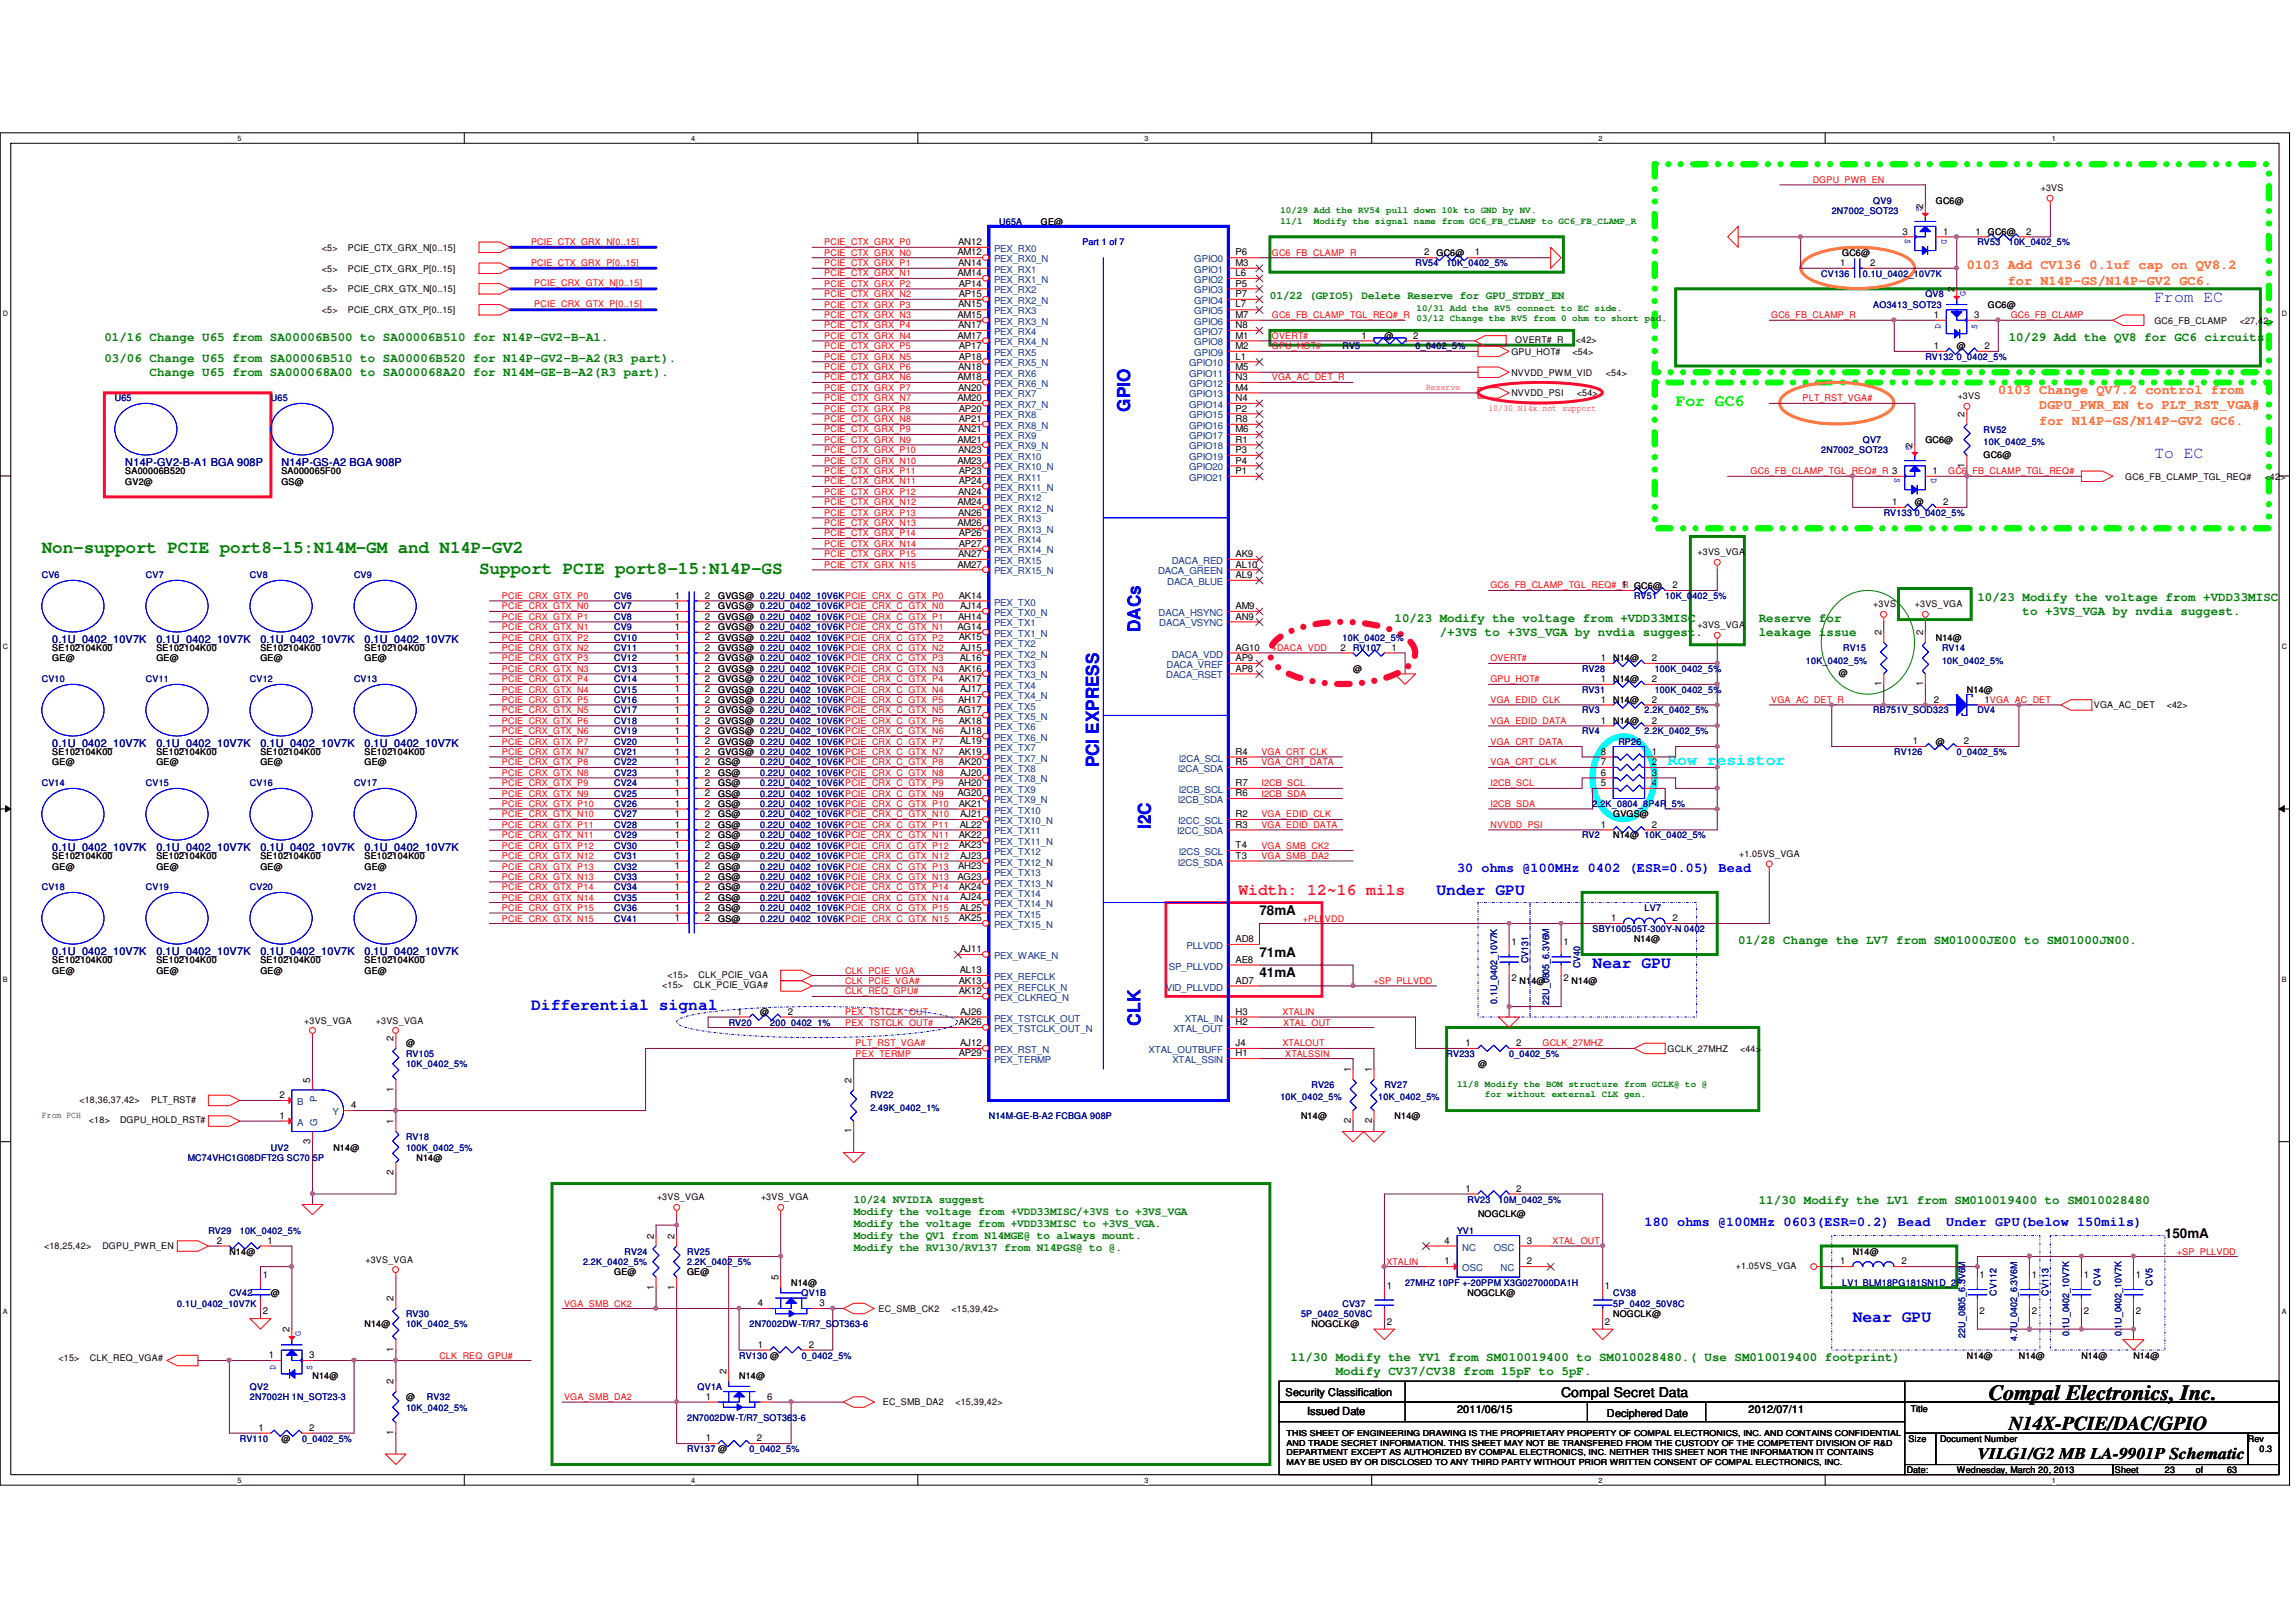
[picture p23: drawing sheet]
<svg xmlns="http://www.w3.org/2000/svg" width="297mm" height="210mm" viewBox="0 0 297 210" stroke-linecap="round" stroke-linejoin="round" font-family="sans-serif">
<defs><g id="words">
<text font-size="2.8" x="257.3" y="181.2">Compal Electronics, Inc.</text>
<text font-size="2.5" x="259.9" y="185.1">N14X-PCIE/DAC/GPIO</text>
<g font-size="2.3" fill="#00f">
<text x="146.2" y="53.3" transform="rotate(-90 146.2 53.3)">GPIO</text>
<text x="147.6" y="81.8" transform="rotate(-90 147.6 81.8)">DACs</text>
<text x="142.2" y="99.3" transform="rotate(-90 142.2 99.3)">PCI EXPRESS</text>
<text x="148.9" y="107.3" transform="rotate(-90 148.9 107.3)">I2C</text>
<text x="147.6" y="132.7" transform="rotate(-90 147.6 132.7)">CLK</text>
</g>
<g font-size="2.3" fill="#008000">
<text x="5.4" y="71.5">Non-support PCIE port8-15:N14M-GM and N14P-GV2</text>
<text x="62" y="74.3">Support PCIE port8-15:N14P-GS</text>
</g>
<g font-size="2.1" fill="#00f">
<text x="278.7" y="39">From EC</text>
<text x="278.7" y="59.2">To EC</text>
<text x="185.8" y="115.9">Under GPU</text>
<text x="206" y="125.3">Near GPU</text>
<text x="68.7" y="130.7">Differential signal</text>
<text x="239.7" y="171.1">Near GPU</text>
</g>
<text font-size="2.1" fill="#0f0" x="216.8" y="52.6">For GC6</text>
<text font-size="2.1" fill="#0ff" x="215.7" y="99">Row resistor</text>
<text font-size="2.1" fill="#ff0080" x="160.2" y="115.9">Width: 12~16 mils</text>
<text font-size="2.1" x="255.8" y="188.8">VILG1/G2 MB LA-9901P Schematic</text>
<g font-size="1.7" fill="#ff8000">
<text x="254.5" y="34.8">0103 Add CV136 0.1uf cap on QV8.2</text>
<text x="259.7" y="36.8">for N14P-GS/N14P-GV2 GC6.</text>
<text x="258.5" y="51">0103 Change QV7.2 control from</text>
<text x="263.8" y="53">DGPU_PWR_EN to PLT_RST_VGA#</text>
<text x="263.8" y="54.9">for N14P-GS/N14P-GV2 GC6.</text>
</g>
<g font-size="1.7" fill="#00f">
<text x="188.5" y="112.9">30 ohms @100MHz 0402 (ESR=0.05) Bead</text>
<text x="212.8" y="158.7">180 ohms @100MHz 0603(ESR=0.2) Bead</text>
<text x="251.8" y="158.7">Under GPU(below 150mils)</text>
</g>
<g font-size="1.7">
<text x="162.9" y="118.4">78mA</text>
<text x="162.9" y="123.8">71mA</text>
<text x="162.9" y="126.5">41mA</text>
<text x="280.1" y="160.1">150mA</text>
<text x="202" y="180.8">Compal Secret Data</text>
</g>
<g font-size="1.6" fill="#008000">
<text x="13.5" y="44.1">01/16 Change U65 from SA00006B500 to SA00006B510 for N14P-GV2-B-A1.</text>
<text x="13.5" y="46.8">03/06 Change U65 from SA00006B510 to SA00006B520 for N14P-GV2-B-A2(R3 part).</text>
<text x="259.9" y="44.1">10/29 Add the QV8 for GC6 circuits.</text>
<text x="19.3" y="48.6">Change U65 from SA000068A00 to SA000068A20 for N14M-GE-B-A2(R3 part).</text>
<text x="255.8" y="77.8">10/23 Modify the voltage from +VDD33MISC</text>
<text x="180.4" y="80.5">10/23 Modify the voltage from +VDD33MISC</text>
<text x="186.3" y="82.3">/+3VS to +3VS_VGA by nvdia suggest.</text>
<text x="227.5" y="80.5">Reserve for</text>
<text x="227.5" y="82.3">leakage issue</text>
<text x="261.7" y="79.6">to +3VS_VGA by nvdia suggest.</text>
<text x="224.9" y="122.2">01/28 Change the LV7 from SM01000JE00 to SM01000JN00.</text>
<text x="227.5" y="155.9">11/30 Modify the LV1 from SM010019400 to SM010028480</text>
<text x="167" y="176.1">11/30 Modify the YV1 from SM010019400 to SM010028480.( Use SM010019400 footprint)</text>
<text x="172.8" y="177.9">Modify CV37/CV38 from 15pF to 5pF.</text>
</g>
<g font-size="1.4" fill="#008000">
<text x="164.3" y="38.7">01/22 (GPIO5) Delete Reserve for GPU_STDBY_EN</text>
<text x="110.4" y="155.7">10/24 NVIDIA suggest</text>
<text x="110.4" y="157.2">Modify the voltage from +VDD33MISC/+3VS to +3VS_VGA</text>
<text x="110.4" y="158.8">Modify the voltage from +VDD33MISC to +3VS_VGA.</text>
<text x="110.4" y="160.4">Modify the QV1 from N14MGE@ to always mount.</text>
<text x="110.4" y="161.9">Modify the RV130/RV137 from N14PGS@ to @.</text>
</g>
<g font-size="1.4" fill="#000080">
<text x="16.2" y="60.3">N14P-GV2-B-A1 BGA 908P</text>
<text x="36.4" y="60.3">N14P-GS-A2 BGA 908P</text>
<text x="6.8" y="83.2">0.1U_0402_10V7K</text>
<text x="20.2" y="83.2">0.1U_0402_10V7K</text>
<text x="33.7" y="83.2">0.1U_0402_10V7K</text>
<text x="47.2" y="83.2">0.1U_0402_10V7K</text>
<text x="6.8" y="96.6">0.1U_0402_10V7K</text>
<text x="20.2" y="96.6">0.1U_0402_10V7K</text>
<text x="33.7" y="96.6">0.1U_0402_10V7K</text>
<text x="47.2" y="96.6">0.1U_0402_10V7K</text>
<text x="6.8" y="110.1">0.1U_0402_10V7K</text>
<text x="20.2" y="110.1">0.1U_0402_10V7K</text>
<text x="33.7" y="110.1">0.1U_0402_10V7K</text>
<text x="47.2" y="110.1">0.1U_0402_10V7K</text>
<text x="6.8" y="123.6">0.1U_0402_10V7K</text>
<text x="20.2" y="123.6">0.1U_0402_10V7K</text>
<text x="33.7" y="123.6">0.1U_0402_10V7K</text>
<text x="47.2" y="123.6">0.1U_0402_10V7K</text>
</g>
<g font-size="1.4">
<text x="166.3" y="180.6">Security Classification</text>
<text x="169.1" y="183.2">Issued Date</text>
<text x="188.5" y="182.8">2011/06/15</text>
<text x="207.9" y="183.3">Deciphered Date</text>
<text x="226.2" y="182.8">2012/07/11</text>
</g>
<g font-size="1.2" fill="#f00">
<text x="234.5" y="23.7">DGPU_PWR_EN</text>
<text x="68.7" y="34.5">PCIE_CTX_GRX_P[0..15]</text>
<text x="68.7" y="31.7">PCIE_CTX_GRX_N[0..15]</text>
<text x="106.6" y="34.5">PCIE_CTX_GRX_P1</text>
<text x="106.6" y="31.7">PCIE_CTX_GRX_P0</text>
<text x="106.6" y="33.1">PCIE_CTX_GRX_N0</text>
<text x="106.6" y="35.8">PCIE_CTX_GRX_N1</text>
<text x="164.5" y="33.1">GC6_FB_CLAMP_R</text>
<text x="69.1" y="37">PCIE_CRX_GTX_N[0..15]</text>
<text x="69.1" y="39.7">PCIE_CRX_GTX_P[0..15]</text>
<text x="106.6" y="37.1">PCIE_CTX_GRX_P2</text>
<text x="106.6" y="38.5">PCIE_CTX_GRX_N2</text>
<text x="106.6" y="41.2">PCIE_CTX_GRX_N3</text>
<text x="106.6" y="39.8">PCIE_CTX_GRX_P3</text>
<text x="164.5" y="41.2">GC6_FB_CLAMP_TGL_REQ#_R</text>
<text x="229.1" y="41.2">GC6_FB_CLAMP_R</text>
<text x="260.1" y="41.2">GC6_FB_CLAMP</text>
<text x="106.6" y="43.9">PCIE_CTX_GRX_N4</text>
<text x="106.6" y="42.5">PCIE_CTX_GRX_P4</text>
<text x="106.6" y="45.2">PCIE_CTX_GRX_P5</text>
<text x="106.6" y="46.6">PCIE_CTX_GRX_N5</text>
<text x="106.6" y="47.9">PCIE_CTX_GRX_P6</text>
<text x="164.5" y="45.2">GPU_HOT#</text>
<text x="164.5" y="43.9">OVERT#</text>
<text x="106.6" y="49.2">PCIE_CTX_GRX_N6</text>
<text x="106.6" y="50.6">PCIE_CTX_GRX_P7</text>
<text x="106.6" y="51.9">PCIE_CTX_GRX_N7</text>
<text x="106.6" y="53.3">PCIE_CTX_GRX_P8</text>
<text x="164.5" y="49.2">VGA_AC_DET_R</text>
<text x="184.5" y="50.5">Reserve</text>
<text x="192.6" y="53.2">10/30 N14x not support</text>
<text x="233.2" y="51.9">PLT_RST_VGA#</text>
<text x="106.6" y="54.7">PCIE_CTX_GRX_N8</text>
<text x="106.6" y="56">PCIE_CTX_GRX_P9</text>
<text x="106.6" y="57.3">PCIE_CTX_GRX_N9</text>
<text x="106.6" y="58.7">PCIE_CTX_GRX_P10</text>
<text x="106.6" y="60">PCIE_CTX_GRX_N10</text>
<text x="106.6" y="62.7">PCIE_CTX_GRX_N11</text>
<text x="106.6" y="61.4">PCIE_CTX_GRX_P11</text>
<text x="106.6" y="65.4">PCIE_CTX_GRX_N12</text>
<text x="106.6" y="64.1">PCIE_CTX_GRX_P12</text>
<text x="226.5" y="61.4">GC6_FB_CLAMP_TGL_REQ#_R 3</text>
<text x="252" y="61.4">GC6_FB_CLAMP_TGL_REQ#</text>
<text x="106.6" y="66.8">PCIE_CTX_GRX_P13</text>
<text x="106.6" y="68.1">PCIE_CTX_GRX_N13</text>
<text x="106.6" y="69.4">PCIE_CTX_GRX_P14</text>
<text x="106.6" y="70.8">PCIE_CTX_GRX_N14</text>
<text x="64.9" y="77.5">PCIE_CRX_GTX_P0</text>
<text x="106.6" y="72.1">PCIE_CTX_GRX_P15</text>
<text x="106.6" y="73.5">PCIE_CTX_GRX_N15</text>
<text x="192.8" y="76.2">GC6_FB_CLAMP_TGL_REQ#_R GC6@</text>
<text x="64.9" y="78.9">PCIE_CRX_GTX_N0</text>
<text x="64.9" y="81.6">PCIE_CRX_GTX_N1</text>
<text x="64.9" y="80.2">PCIE_CRX_GTX_P1</text>
<text x="64.9" y="82.9">PCIE_CRX_GTX_P2</text>
<text x="64.9" y="84.2">PCIE_CRX_GTX_N2</text>
<text x="64.9" y="88.3">PCIE_CRX_GTX_P4</text>
<text x="64.9" y="89.6">PCIE_CRX_GTX_N4</text>
<text x="64.9" y="85.6">PCIE_CRX_GTX_P3</text>
<text x="64.9" y="87">PCIE_CRX_GTX_N3</text>
<text x="164.5" y="84.2">+DACA_VDD</text>
<text x="192.8" y="88.3">GPU_HOT#</text>
<text x="192.8" y="85.6">OVERT#</text>
<text x="64.9" y="95">PCIE_CRX_GTX_N6</text>
<text x="64.9" y="93.7">PCIE_CRX_GTX_P6</text>
<text x="64.9" y="91">PCIE_CRX_GTX_P5</text>
<text x="64.9" y="92.3">PCIE_CRX_GTX_N5</text>
<text x="192.8" y="93.7">VGA_EDID_DATA</text>
<text x="192.8" y="91">VGA_EDID_CLK</text>
<text x="229.1" y="91">VGA_AC_DET_R</text>
<text x="64.9" y="101.8">PCIE_CRX_GTX_P9</text>
<text x="64.9" y="99.1">PCIE_CRX_GTX_P8</text>
<text x="64.9" y="100.4">PCIE_CRX_GTX_N8</text>
<text x="64.9" y="96.4">PCIE_CRX_GTX_P7</text>
<text x="64.9" y="97.7">PCIE_CRX_GTX_N7</text>
<text x="163.2" y="101.8">I2CB_SCL</text>
<text x="163.2" y="99.1">VGA_CRT_DATA</text>
<text x="163.2" y="97.7">VGA_CRT_CLK</text>
<text x="192.8" y="96.4">VGA_CRT_DATA</text>
<text x="192.8" y="99.1">VGA_CRT_CLK</text>
<text x="192.8" y="101.8">I2CB_SCL</text>
<text x="64.9" y="103.1">PCIE_CRX_GTX_N9</text>
<text x="64.9" y="107.1">PCIE_CRX_GTX_P11</text>
<text x="64.9" y="105.8">PCIE_CRX_GTX_N10</text>
<text x="64.9" y="104.4">PCIE_CRX_GTX_P10</text>
<text x="163.2" y="107.1">VGA_EDID_DATA</text>
<text x="163.2" y="105.8">VGA_EDID_CLK</text>
<text x="163.2" y="103.1">I2CB_SDA</text>
<text x="192.8" y="104.4">I2CB_SDA</text>
<text x="192.8" y="107.1">NVVDD_PSI</text>
<text x="64.9" y="111.2">PCIE_CRX_GTX_N12</text>
<text x="64.9" y="109.8">PCIE_CRX_GTX_P12</text>
<text x="64.9" y="112.5">PCIE_CRX_GTX_P13</text>
<text x="64.9" y="113.9">PCIE_CRX_GTX_N13</text>
<text x="64.9" y="108.5">PCIE_CRX_GTX_N11</text>
<text x="163.2" y="111.2">VGA_SMB_DA2</text>
<text x="163.2" y="109.8">VGA_SMB_CK2</text>
<text x="64.9" y="119.3">PCIE_CRX_GTX_N15</text>
<text x="64.9" y="117.9">PCIE_CRX_GTX_P15</text>
<text x="64.9" y="116.5">PCIE_CRX_GTX_N14</text>
<text x="64.9" y="115.2">PCIE_CRX_GTX_P14</text>
<text x="168.6" y="119.3">+PLLVDD</text>
<text x="109.3" y="126">CLK_PCIE_VGA</text>
<text x="109.3" y="128.7">CLK_REQ_GPU#</text>
<text x="109.3" y="127.3">CLK_PCIE_VGA#</text>
<text x="109.3" y="131.4">PEX_TSTCLK_OUT</text>
<text x="165.9" y="131.4">XTALIN</text>
<text x="177.7" y="127.3">+SP_PLLVDD</text>
<text x="109.3" y="132.7">PEX_TSTCLK_OUT#</text>
<text x="110.7" y="136.7">PEX_TERMP</text>
<text x="110.7" y="135.4">PLT_RST_VGA#</text>
<text x="165.9" y="135.4">XTALOUT</text>
<text x="166" y="132.7">XTAL_OUT</text>
<text x="166.3" y="136.7">XTALSSIN</text>
<text x="199.6" y="135.4">GCLK_27MHZ</text>
<text x="200.9" y="161">XTAL_OUT</text>
<text x="179.4" y="163.7">XTALIN</text>
<text x="281.6" y="162.3">+SP_PLLVDD</text>
<text x="73" y="169.1">VGA_SMB_CK2</text>
<text x="56.9" y="175.8">CLK_REQ_GPU#</text>
<text x="73" y="181.2">VGA_SMB_DA2</text>
</g>
<g font-size="1.2" fill="#000080">
<text x="129.3" y="29.1">U65A</text>
<text x="237" y="27.7">2N7002_SOT23</text>
<text x="242.4" y="26.4">QV9</text>
<text x="183.1" y="34.5">RV54</text>
<text x="187.2" y="34.5">10K_0402_5%</text>
<text x="235.6" y="35.8">CV136</text>
<text x="241" y="35.8">0.1U_0402_10V7K</text>
<text x="255.8" y="31.7">RV53</text>
<text x="259.9" y="31.7">10K_0402_5%</text>
<text x="242.4" y="39.8">AO3413_SOT23</text>
<text x="249.1" y="38.5">QV8</text>
<text x="173.7" y="45.2">RV5</text>
<text x="183.1" y="45.2">0_0402_5%</text>
<text x="249.1" y="46.6">RV132 0_0402_5%</text>
<text x="14.9" y="51.9">U65</text>
<text x="35" y="51.9">U65</text>
<text x="235.6" y="58.7">2N7002_SOT23</text>
<text x="241" y="57.3">QV7</text>
<text x="256.6" y="56">RV52</text>
<text x="256.6" y="57.6">10K_0402_5%</text>
<text x="243.7" y="66.8">RV133 0_0402_5%</text>
<text x="5.4" y="74.8">CV6</text>
<text x="18.9" y="74.8">CV7</text>
<text x="32.3" y="74.8">CV8</text>
<text x="45.8" y="74.8">CV9</text>
<text x="79.5" y="77.5">CV6</text>
<text x="211.4" y="77.5">RV51</text>
<text x="215.4" y="77.5">10K_0402_5%</text>
<text x="79.5" y="82.9">CV10</text>
<text x="79.5" y="78.9">CV7</text>
<text x="79.5" y="80.2">CV8</text>
<text x="79.5" y="81.6">CV9</text>
<text x="173.7" y="82.9">10K_0402_5%</text>
<text x="5.4" y="88.3">CV10</text>
<text x="18.9" y="88.3">CV11</text>
<text x="32.3" y="88.3">CV12</text>
<text x="45.8" y="88.3">CV13</text>
<text x="79.5" y="87">CV13</text>
<text x="79.5" y="88.3">CV14</text>
<text x="79.5" y="84.2">CV11</text>
<text x="79.5" y="85.6">CV12</text>
<text x="79.5" y="89.7">CV15</text>
<text x="175" y="84.2">RV107</text>
<text x="204.7" y="87">RV28</text>
<text x="204.7" y="89.7">RV31</text>
<text x="214.1" y="87">100K_0402_5%</text>
<text x="214.1" y="89.7">100K_0402_5%</text>
<text x="233.6" y="85.9">10K_0402_5%</text>
<text x="238.5" y="84.2">RV15</text>
<text x="251.2" y="84.2">RV14</text>
<text x="251.2" y="85.9">10K_0402_5%</text>
<text x="79.5" y="92.3">CV17</text>
<text x="79.5" y="93.7">CV18</text>
<text x="79.5" y="91">CV16</text>
<text x="79.5" y="95">CV19</text>
<text x="204.7" y="92.3">RV3</text>
<text x="204.7" y="95">RV4</text>
<text x="212.8" y="92.3">2.2K_0402_5%</text>
<text x="212.8" y="95">2.2K_0402_5%</text>
<text x="242.4" y="92.3">RB751V_SOD323</text>
<text x="255.8" y="92.3">DV4</text>
<text x="5.4" y="101.8">CV14</text>
<text x="18.9" y="101.8">CV15</text>
<text x="32.3" y="101.8">CV16</text>
<text x="45.8" y="101.8">CV17</text>
<text x="79.5" y="97.7">CV21</text>
<text x="79.5" y="100.4">CV23</text>
<text x="79.5" y="99.1">CV22</text>
<text x="79.5" y="96.4">CV20</text>
<text x="79.5" y="101.8">CV24</text>
<text x="98.3" y="100.4">0.22U_0402_10V6KPCIE_CRX_C_GTX_N8</text>
<text x="98.3" y="99.1">0.22U_0402_10V6KPCIE_CRX_C_GTX_P8</text>
<text x="98.3" y="101.8">0.22U_0402_10V6KPCIE_CRX_C_GTX_P9</text>
<text x="209.4" y="96.4">RP26</text>
<text x="245.1" y="97.7">RV126</text>
<text x="253.2" y="97.7">0_0402_5%</text>
<text x="79.5" y="103.1">CV25</text>
<text x="79.5" y="105.8">CV27</text>
<text x="79.5" y="104.4">CV26</text>
<text x="79.5" y="107.1">CV28</text>
<text x="98.3" y="103.1">0.22U_0402_10V6KPCIE_CRX_C_GTX_N9</text>
<text x="98.3" y="105.8">0.22U_0402_10V6KPCIE_CRX_C_GTX_N10</text>
<text x="98.3" y="104.4">0.22U_0402_10V6KPCIE_CRX_C_GTX_P10</text>
<text x="98.3" y="107.1">0.22U_0402_10V6KPCIE_CRX_C_GTX_P11</text>
<text x="206" y="104.4">2.2K_0804_8P4R_5%</text>
<text x="79.5" y="108.5">CV29</text>
<text x="79.5" y="113.9">CV33</text>
<text x="79.5" y="111.2">CV31</text>
<text x="79.5" y="112.5">CV32</text>
<text x="79.5" y="109.9">CV30</text>
<text x="98.3" y="108.5">0.22U_0402_10V6KPCIE_CRX_C_GTX_N11</text>
<text x="98.3" y="113.9">0.22U_0402_10V6KPCIE_CRX_C_GTX_N13</text>
<text x="98.3" y="111.2">0.22U_0402_10V6KPCIE_CRX_C_GTX_N12</text>
<text x="98.3" y="112.5">0.22U_0402_10V6KPCIE_CRX_C_GTX_P13</text>
<text x="98.3" y="109.9">0.22U_0402_10V6KPCIE_CRX_C_GTX_P12</text>
<text x="204.7" y="108.5">RV2</text>
<text x="5.4" y="115.2">CV18</text>
<text x="18.9" y="115.2">CV19</text>
<text x="32.3" y="115.2">CV20</text>
<text x="45.8" y="115.2">CV21</text>
<text x="79.5" y="115.2">CV34</text>
<text x="79.5" y="116.6">CV35</text>
<text x="79.5" y="119.3">CV41</text>
<text x="79.5" y="117.9">CV36</text>
<text x="98.3" y="115.2">0.22U_0402_10V6KPCIE_CRX_C_GTX_P14</text>
<text x="98.3" y="116.6">0.22U_0402_10V6KPCIE_CRX_C_GTX_N14</text>
<text x="98.3" y="119.3">0.22U_0402_10V6KPCIE_CRX_C_GTX_N15</text>
<text x="98.3" y="117.9">0.22U_0402_10V6KPCIE_CRX_C_GTX_P15</text>
<text x="212.8" y="117.9">LV7</text>
<text x="197.7" y="124.6" transform="rotate(-90 197.7 124.6)">CV131</text>
<text x="204.4" y="125.3" transform="rotate(-90 204.4 125.3)">CV40</text>
<text x="206" y="120.6">SBY100505T-300Y-N 0402</text>
<text x="193.7" y="129.9" transform="rotate(-90 193.7 129.9)">0.1U_0402_10V7K</text>
<text x="200.4" y="130" transform="rotate(-90 200.4 130)">22U_0805_6.3V6M</text>
<text x="52.5" y="136.8">RV105</text>
<text x="94.3" y="132.7">RV20</text>
<text x="99.7" y="132.7">200_0402_1%</text>
<text x="187.2" y="136.8">RV233</text>
<text x="195.2" y="136.8">0_0402_5%</text>
<text x="52.5" y="138.1">10K_0402_5%</text>
<text x="112.6" y="142.2">RV22</text>
<text x="112.6" y="143.8">2.49K_0402_1%</text>
<text x="165.6" y="142.4">10K_0402_5%</text>
<text x="169.7" y="140.8">RV26</text>
<text x="178.3" y="142.4">10K_0402_5%</text>
<text x="179.1" y="140.8">RV27</text>
<text x="35" y="148.9">UV2</text>
<text x="52.5" y="147.5">RV18</text>
<text x="52.5" y="148.9">100K_0402_5%</text>
<text x="127.9" y="144.8">N14M-GE-B-A2 FCBGA 908P</text>
<text x="24.3" y="150.2">MC74VHC1G08DFT2G SC70 5P</text>
<text x="189.9" y="155.6">RV23</text>
<text x="193.9" y="155.6">10M_0402_5%</text>
<text x="27" y="159.6">RV29</text>
<text x="31" y="159.6">10K_0402_5%</text>
<text x="188.5" y="159.6">YV1</text>
<text x="29.7" y="167.7">CV42</text>
<text x="75.4" y="163.7">2.2K_0402_5%</text>
<text x="80.8" y="162.3">RV24</text>
<text x="88.9" y="162.3">RV25</text>
<text x="88.9" y="163.7">2.2K_0402_5%</text>
<text x="103.7" y="167.7">QV1B</text>
<text x="181.8" y="166.4">27MHZ 10PF +-20PPM X3G027000DA1H</text>
<text x="208.7" y="167.7">CV38</text>
<text x="238.3" y="166.4">LV1 BLM18PG181SN1D_2P</text>
<text x="258.3" y="167.7" transform="rotate(-90 258.3 167.7)">CV112</text>
<text x="265" y="167.7" transform="rotate(-90 265 167.7)">CV113</text>
<text x="271.7" y="166.4" transform="rotate(-90 271.7 166.4)">CV4</text>
<text x="278.5" y="166.4" transform="rotate(-90 278.5 166.4)">CV5</text>
<text x="22.9" y="169.1">0.1U_0402_10V7K</text>
<text x="52.5" y="170.4">RV30</text>
<text x="52.5" y="171.7">10K_0402_5%</text>
<text x="97" y="171.7">2N7002DW-T/R7_SOT363-6</text>
<text x="168.3" y="170.4">5P_0402_50V8C</text>
<text x="173.7" y="169.1">CV37</text>
<text x="208.7" y="169.1">5P_0402_50V8C</text>
<text x="254.3" y="173.1" transform="rotate(-90 254.3 173.1)">22U_0805_6.3V6M</text>
<text x="261" y="173.5" transform="rotate(-90 261 173.5)">4.7U_0402_6.3V6M</text>
<text x="267.7" y="172.9" transform="rotate(-90 267.7 172.9)">0.1U_0402_10V7K</text>
<text x="274.4" y="172.9" transform="rotate(-90 274.4 172.9)">0.1U_0402_10V7K</text>
<text x="32.3" y="179.8">QV2</text>
<text x="90.3" y="179.8">QV1A</text>
<text x="95.6" y="175.8">RV130 @</text>
<text x="103.7" y="175.8">0_0402_5%</text>
<text x="32.3" y="181.2">2N7002H 1N_SOT23-3</text>
<text x="52.5" y="182.5">10K_0402_5%</text>
<text x="55.2" y="181.2">RV32</text>
<text x="88.9" y="183.9">2N7002DW-T/R7_SOT363-6</text>
<text x="31" y="186.6">RV110</text>
<text x="39.1" y="186.6">0_0402_5%</text>
<text x="88.9" y="187.9">RV137 @</text>
<text x="97" y="187.9">0_0402_5%</text>
</g>
<g font-size="1.2">
<text x="134.7" y="29.1">GE@</text>
<text x="248.8" y="27.1" transform="rotate(-90 248.8 27.1)">2</text>
<text x="250.4" y="26.4">GC6@</text>
<text x="264" y="24.8">+3VS</text>
<text x="41.7" y="35.1">&lt;5&gt;</text>
<text x="41.7" y="32.4">&lt;5&gt;</text>
<text x="45" y="35.1">PCIE_CTX_GRX_P[0..15]</text>
<text x="45" y="32.4">PCIE_CTX_GRX_N[0..15]</text>
<text x="123.9" y="33.1">AM12</text>
<text x="123.9" y="35.7">AM14</text>
<text x="123.9" y="31.7">AN12</text>
<text x="123.9" y="34.4">AN14</text>
<text x="159.8" y="33.1">P6</text>
<text x="159.8" y="34.4">M3</text>
<text x="159.8" y="35.7">L6</text>
<text x="184.2" y="33.1">2</text>
<text x="185.8" y="33.1">GC6@</text>
<text x="190.8" y="33.1">1</text>
<text x="238.1" y="34.4">1</text>
<text x="238.3" y="33.1">GC6@</text>
<text x="241.9" y="34.4">2</text>
<text x="246.1" y="30.4">3</text>
<text x="251.4" y="30.4">1</text>
<text x="255.6" y="30.4">1</text>
<text x="257.2" y="30.4">GC6@</text>
<text x="262.1" y="30.4">2</text>
<text x="41.7" y="37.8">&lt;5&gt;</text>
<text x="41.7" y="40.5">&lt;5&gt;</text>
<text x="45" y="37.8">PCIE_CRX_GTX_N[0..15]</text>
<text x="45" y="40.5">PCIE_CRX_GTX_P[0..15]</text>
<text x="123.9" y="41.1">AM15</text>
<text x="123.9" y="39.8">AN15</text>
<text x="124" y="37.1">AP14</text>
<text x="124" y="38.4">AP15</text>
<text x="159.8" y="37.1">P5</text>
<text x="159.8" y="38.4">P7</text>
<text x="159.8" y="39.8">L7</text>
<text x="159.8" y="41.1">M7</text>
<text x="250.2" y="41.1">1</text>
<text x="252.9" y="37.8" transform="rotate(-90 252.9 37.8)">2</text>
<text x="255.4" y="41.1">3</text>
<text x="257.2" y="39.8">GC6@</text>
<text x="278.7" y="41.9">GC6_FB_CLAMP</text>
<text x="289.8" y="41.9">&lt;27,42&gt;</text>
<text x="123.9" y="43.8">AM17</text>
<text x="123.9" y="42.5">AN17</text>
<text x="123.9" y="47.9">AN18</text>
<text x="124" y="45.2">AP17</text>
<text x="124" y="46.5">AP18</text>
<text x="159.8" y="46.5">L1</text>
<text x="159.8" y="47.9">M5</text>
<text x="159.8" y="42.5">N8</text>
<text x="159.8" y="43.8">M1</text>
<text x="159.8" y="45.2">M2</text>
<text x="176.1" y="43.8">1</text>
<text x="179.1" y="43.9">@</text>
<text x="182.8" y="43.8">2</text>
<text x="195.5" y="45.9">GPU_HOT#</text>
<text x="196" y="44.4">OVERT#_R</text>
<text x="203.5" y="45.9">&lt;54&gt;</text>
<text x="203.9" y="44.4">&lt;42&gt;</text>
<text x="250.2" y="45.2">1</text>
<text x="253.1" y="45.2">@</text>
<text x="256.7" y="45.2">2</text>
<text x="123.9" y="49.2">AM18</text>
<text x="123.9" y="51.9">AM20</text>
<text x="123.9" y="50.5">AN20</text>
<text x="124" y="53.3">AP20</text>
<text x="159.8" y="49.2">N3</text>
<text x="159.8" y="50.5">M4</text>
<text x="159.8" y="51.9">N4</text>
<text x="159.8" y="53.3">P2</text>
<text x="195.5" y="48.6">NVVDD_PWM_VID</text>
<text x="195.5" y="51.3">NVVDD_PSI</text>
<text x="204" y="51.3">&lt;54&gt;</text>
<text x="207.8" y="48.6">&lt;54&gt;</text>
<text x="253.3" y="51.7">+3VS</text>
<text x="254.2" y="54" transform="rotate(-90 254.2 54)">2</text>
<text x="123.9" y="57.3">AM21</text>
<text x="123.9" y="60">AM23</text>
<text x="123.9" y="55.9">AN21</text>
<text x="123.9" y="58.6">AN23</text>
<text x="124" y="54.6">AP21</text>
<text x="159.8" y="54.6">R8</text>
<text x="159.8" y="55.9">M6</text>
<text x="159.8" y="57.3">R1</text>
<text x="159.8" y="58.6">P3</text>
<text x="159.8" y="60">P4</text>
<text x="247.4" y="58" transform="rotate(-90 247.4 58)">2</text>
<text x="249.1" y="57.3">GC6@</text>
<text x="256.6" y="59.2">GC6@</text>
<text x="16.2" y="62.7">GV2@</text>
<text x="16.2" y="61.4">SA00006B520</text>
<text x="36.4" y="62.7">GS@</text>
<text x="36.4" y="61.4">SA000065F00</text>
<text x="123.9" y="65.4">AM24</text>
<text x="123.9" y="64">AN24</text>
<text x="124" y="61.3">AP23</text>
<text x="124" y="62.7">AP24</text>
<text x="159.8" y="61.3">P1</text>
<text x="244.8" y="65.4">1</text>
<text x="247.7" y="65.4">@</text>
<text x="250" y="61.3">1</text>
<text x="251.4" y="65.4">2</text>
<text x="254.2" y="60.5" transform="rotate(-90 254.2 60.5)">1</text>
<text x="275" y="62.1">GC6_FB_CLAMP_TGL_REQ#</text>
<text x="293" y="62.1">&lt;42&gt;</text>
<text x="123.9" y="68.1">AM26</text>
<text x="123.9" y="66.7">AN26</text>
<text x="124" y="69.4">AP26</text>
<text x="124" y="70.7">AP27</text>
<text x="219.6" y="71.9">+3VS_VGA</text>
<text x="87.3" y="77.5">1</text>
<text x="91.2" y="77.5">2</text>
<text x="92.9" y="77.5">GVGS@ 0.22U_0402_10V6KPCIE_CRX_C_GTX_P0</text>
<text x="123.9" y="73.4">AM27</text>
<text x="123.9" y="72.1">AN27</text>
<text x="124" y="77.5">AK14</text>
<text x="159.8" y="73.4">AL10</text>
<text x="159.8" y="72.1">AK9</text>
<text x="159.8" y="74.8">AL9</text>
<text x="209.8" y="76.1">1</text>
<text x="216.4" y="76.1">2</text>
<text x="87.3" y="82.8">1</text>
<text x="87.3" y="78.8">1</text>
<text x="87.3" y="80.2">1</text>
<text x="87.3" y="81.5">1</text>
<text x="91.2" y="82.8">2</text>
<text x="91.2" y="78.8">2</text>
<text x="91.2" y="80.2">2</text>
<text x="91.2" y="81.5">2</text>
<text x="92.9" y="78.9">GVGS@ 0.22U_0402_10V6KPCIE_CRX_C_GTX_N0</text>
<text x="92.9" y="80.2">GVGS@ 0.22U_0402_10V6KPCIE_CRX_C_GTX_P1</text>
<text x="92.9" y="81.6">GVGS@ 0.22U_0402_10V6KPCIE_CRX_C_GTX_N1</text>
<text x="92.9" y="82.9">GVGS@ 0.22U_0402_10V6KPCIE_CRX_C_GTX_P2</text>
<text x="123.9" y="81.5">AG14</text>
<text x="123.9" y="80.2">AH14</text>
<text x="124" y="82.8">AK15</text>
<text x="124.2" y="78.8">AJ14</text>
<text x="159.8" y="78.8">AM9</text>
<text x="159.8" y="80.2">AN9</text>
<text x="219.6" y="81.3">+3VS_VGA</text>
<text x="242.4" y="78.6">+3VS</text>
<text x="243.4" y="82.2" transform="rotate(-90 243.4 82.2)">2</text>
<text x="247.7" y="78.6">+3VS_VGA</text>
<text x="248.8" y="82.2" transform="rotate(-90 248.8 82.2)">2</text>
<text x="250.4" y="82.9">N14@</text>
<text x="6.8" y="85.6">GE@</text>
<text x="6.8" y="84.2">SE102104K00</text>
<text x="20.2" y="85.6">GE@</text>
<text x="20.2" y="84.2">SE102104K00</text>
<text x="33.7" y="85.6">GE@</text>
<text x="33.7" y="84.2">SE102104K00</text>
<text x="47.2" y="85.6">GE@</text>
<text x="47.2" y="84.2">SE102104K00</text>
<text x="87.3" y="86.9">1</text>
<text x="87.3" y="88.3">1</text>
<text x="87.3" y="84.2">1</text>
<text x="87.3" y="85.6">1</text>
<text x="87.3" y="89.6">1</text>
<text x="91.2" y="86.9">2</text>
<text x="91.2" y="88.3">2</text>
<text x="91.2" y="84.2">2</text>
<text x="91.2" y="85.6">2</text>
<text x="91.2" y="89.6">2</text>
<text x="92.9" y="87">GVGS@ 0.22U_0402_10V6KPCIE_CRX_C_GTX_N3</text>
<text x="92.9" y="88.3">GVGS@ 0.22U_0402_10V6KPCIE_CRX_C_GTX_P4</text>
<text x="92.9" y="84.2">GVGS@ 0.22U_0402_10V6KPCIE_CRX_C_GTX_N2</text>
<text x="92.9" y="85.6">GVGS@ 0.22U_0402_10V6KPCIE_CRX_C_GTX_P3</text>
<text x="92.9" y="89.7">GVGS@ 0.22U_0402_10V6KPCIE_CRX_C_GTX_N4</text>
<text x="124" y="86.9">AK16</text>
<text x="124" y="88.3">AK17</text>
<text x="124.2" y="85.6">AL16</text>
<text x="124.2" y="84.2">AJ15</text>
<text x="124.2" y="89.6">AJ17</text>
<text x="159.8" y="84.2">AG10</text>
<text x="159.8" y="86.9">AP8</text>
<text x="159.8" y="85.6">AP9</text>
<text x="173.4" y="84.2">2</text>
<text x="175" y="87">@</text>
<text x="180" y="84.2">1</text>
<text x="207.1" y="85.6">1</text>
<text x="207.1" y="88.3">1</text>
<text x="208.7" y="85.6">N14@</text>
<text x="208.7" y="88.3">N14@</text>
<text x="213.7" y="85.6">2</text>
<text x="213.7" y="88.3">2</text>
<text x="237.9" y="87.5">@</text>
<text x="243.4" y="88.8" transform="rotate(-90 243.4 88.8)">1</text>
<text x="248.8" y="88.8" transform="rotate(-90 248.8 88.8)">1</text>
<text x="254.5" y="89.7">N14@</text>
<text x="87.3" y="92.3">1</text>
<text x="87.3" y="93.6">1</text>
<text x="87.3" y="90.9">1</text>
<text x="87.3" y="95">1</text>
<text x="91.2" y="92.3">2</text>
<text x="91.2" y="93.6">2</text>
<text x="91.2" y="90.9">2</text>
<text x="91.2" y="95">2</text>
<text x="92.9" y="92.3">GVGS@ 0.22U_0402_10V6KPCIE_CRX_C_GTX_N5</text>
<text x="92.9" y="93.7">GVGS@ 0.22U_0402_10V6KPCIE_CRX_C_GTX_P6</text>
<text x="92.9" y="91">GVGS@ 0.22U_0402_10V6KPCIE_CRX_C_GTX_P5</text>
<text x="92.9" y="95">GVGS@ 0.22U_0402_10V6KPCIE_CRX_C_GTX_N6</text>
<text x="123.9" y="92.3">AG17</text>
<text x="123.9" y="90.9">AH17</text>
<text x="124" y="93.6">AK18</text>
<text x="124.2" y="95">AJ18</text>
<text x="207.1" y="90.9">1</text>
<text x="207.1" y="93.6">1</text>
<text x="208.7" y="91">N14@</text>
<text x="208.7" y="93.7">N14@</text>
<text x="213.7" y="90.9">2</text>
<text x="213.7" y="93.6">2</text>
<text x="250.2" y="90.9">2</text>
<text x="256.7" y="90.9">1VGA_AC_DET</text>
<text x="270.9" y="91.7">VGA_AC_DET</text>
<text x="280.3" y="91.7">&lt;42&gt;</text>
<text x="6.8" y="99.1">GE@</text>
<text x="6.8" y="97.7">SE102104K00</text>
<text x="20.2" y="99.1">GE@</text>
<text x="20.2" y="97.7">SE102104K00</text>
<text x="33.7" y="99.1">GE@</text>
<text x="33.7" y="97.7">SE102104K00</text>
<text x="47.2" y="99.1">GE@</text>
<text x="47.2" y="97.7">SE102104K00</text>
<text x="87.3" y="97.7">1</text>
<text x="87.3" y="100.4">1</text>
<text x="87.3" y="99">1</text>
<text x="87.3" y="96.3">1</text>
<text x="87.3" y="101.7">1</text>
<text x="91.2" y="97.7">2</text>
<text x="91.2" y="100.4">2</text>
<text x="91.2" y="99">2</text>
<text x="91.2" y="96.3">2</text>
<text x="91.2" y="101.7">2</text>
<text x="92.9" y="97.7">GVGS@ 0.22U_0402_10V6KPCIE_CRX_C_GTX_N7</text>
<text x="92.9" y="100.4">GS@</text>
<text x="92.9" y="99.1">GS@</text>
<text x="92.9" y="96.4">GVGS@ 0.22U_0402_10V6KPCIE_CRX_C_GTX_P7</text>
<text x="92.9" y="101.8">GS@</text>
<text x="123.9" y="101.7">AH20</text>
<text x="124" y="97.7">AK19</text>
<text x="124" y="99">AK20</text>
<text x="124.2" y="96.3">AL19</text>
<text x="124.2" y="100.4">AJ20</text>
<text x="159.8" y="99">R5</text>
<text x="159.8" y="101.7">R7</text>
<text x="159.8" y="97.7">R4</text>
<text x="207.1" y="97.7">8</text>
<text x="207.1" y="99">7</text>
<text x="207.1" y="100.4">6</text>
<text x="207.1" y="101.7">5</text>
<text x="213.7" y="97.7">1</text>
<text x="213.7" y="99">2</text>
<text x="213.7" y="100.4">3</text>
<text x="213.7" y="101.7">4</text>
<text x="247.5" y="96.3">1</text>
<text x="250.4" y="96.4">@</text>
<text x="254.1" y="96.3">2</text>
<text x="87.3" y="103">1</text>
<text x="87.3" y="105.7">1</text>
<text x="87.3" y="104.4">1</text>
<text x="87.3" y="107.1">1</text>
<text x="91.2" y="103">2</text>
<text x="91.2" y="105.7">2</text>
<text x="91.2" y="104.4">2</text>
<text x="91.2" y="107.1">2</text>
<text x="92.9" y="103.1">GS@</text>
<text x="92.9" y="105.8">GS@</text>
<text x="92.9" y="104.4">GS@</text>
<text x="92.9" y="107.1">GS@</text>
<text x="123.9" y="103">AG20</text>
<text x="124" y="104.4">AK21</text>
<text x="124.2" y="107.1">AL22</text>
<text x="124.2" y="105.7">AJ21</text>
<text x="159.8" y="107.1">R3</text>
<text x="159.8" y="103">R6</text>
<text x="159.8" y="105.7">R2</text>
<text x="207.1" y="107.1">1</text>
<text x="208.7" y="105.8">GVGS@</text>
<text x="213.7" y="107.1">2</text>
<text x="6.8" y="112.5">GE@</text>
<text x="6.8" y="111.2">SE102104K00</text>
<text x="20.2" y="112.5">GE@</text>
<text x="20.2" y="111.2">SE102104K00</text>
<text x="33.7" y="112.5">GE@</text>
<text x="33.7" y="111.2">SE102104K00</text>
<text x="47.2" y="112.5">GE@</text>
<text x="47.2" y="111.2">SE102104K00</text>
<text x="87.3" y="108.5">1</text>
<text x="87.3" y="113.8">1</text>
<text x="87.3" y="111.1">1</text>
<text x="87.3" y="112.5">1</text>
<text x="87.3" y="109.8">1</text>
<text x="91.2" y="108.5">2</text>
<text x="91.2" y="113.8">2</text>
<text x="91.2" y="111.1">2</text>
<text x="91.2" y="112.5">2</text>
<text x="91.2" y="109.8">2</text>
<text x="92.9" y="108.5">GS@</text>
<text x="92.9" y="113.9">GS@</text>
<text x="92.9" y="111.2">GS@</text>
<text x="92.9" y="112.5">GS@</text>
<text x="92.9" y="109.9">GS@</text>
<text x="123.9" y="113.8">AG23</text>
<text x="123.9" y="112.5">AH23</text>
<text x="124" y="108.5">AK22</text>
<text x="124" y="109.8">AK23</text>
<text x="124.2" y="111.1">AJ23</text>
<text x="159.8" y="111.1">T3</text>
<text x="159.8" y="109.8">T4</text>
<text x="208.7" y="108.5">N14@ 10K_0402_5%</text>
<text x="225" y="110.9">+1.05VS_VGA</text>
<text x="87.3" y="115.2">1</text>
<text x="87.3" y="116.5">1</text>
<text x="87.3" y="119.2">1</text>
<text x="87.3" y="117.9">1</text>
<text x="91.2" y="115.2">2</text>
<text x="91.2" y="116.5">2</text>
<text x="91.2" y="119.2">2</text>
<text x="91.2" y="117.9">2</text>
<text x="92.9" y="115.2">GS@</text>
<text x="92.9" y="116.6">GS@</text>
<text x="92.9" y="119.3">GS@</text>
<text x="92.9" y="117.9">GS@</text>
<text x="124" y="115.2">AK24</text>
<text x="124" y="119.2">AK25</text>
<text x="124.2" y="117.9">AL25</text>
<text x="124.2" y="116.5">AJ24</text>
<text x="208.4" y="119.2">1</text>
<text x="216.4" y="119.2">2</text>
<text x="6.8" y="126">GE@</text>
<text x="6.8" y="124.6">SE102104K00</text>
<text x="20.2" y="126">GE@</text>
<text x="20.2" y="124.6">SE102104K00</text>
<text x="33.7" y="126">GE@</text>
<text x="33.7" y="124.6">SE102104K00</text>
<text x="47.2" y="126">GE@</text>
<text x="47.2" y="124.6">SE102104K00</text>
<text x="124.2" y="125.9">AL13</text>
<text x="124.2" y="123.2">AJ11</text>
<text x="159.8" y="124.6">AE8</text>
<text x="159.8" y="121.9">AD8</text>
<text x="195.5" y="122.3">1</text>
<text x="202.3" y="122.3">1</text>
<text x="211.4" y="122">N14@</text>
<text x="85.7" y="127.9">&lt;15&gt;</text>
<text x="86.4" y="126.5">&lt;15&gt;</text>
<text x="89.7" y="127.9">CLK_PCIE_VGA#</text>
<text x="90.4" y="126.5">CLK_PCIE_VGA</text>
<text x="95.4" y="131.3">1</text>
<text x="98.3" y="131.4">@</text>
<text x="101.9" y="131.3">2</text>
<text x="124" y="127.3">AK13</text>
<text x="124" y="128.7">AK12</text>
<text x="124.2" y="131.3">AJ26</text>
<text x="159.8" y="131.3">H3</text>
<text x="159.8" y="127.3">AD7</text>
<text x="195.5" y="127">2</text>
<text x="196.6" y="127.3">N14@</text>
<text x="202.3" y="127">2</text>
<text x="203.3" y="127.3">N14@</text>
<text x="39.4" y="132.5">+3VS_VGA</text>
<text x="48.6" y="132.5">+3VS_VGA</text>
<text x="50.9" y="134.7" transform="rotate(-90 50.9 134.7)">2</text>
<text x="52.5" y="135.4">@</text>
<text x="124" y="132.7">AK26</text>
<text x="124" y="136.7">AP29</text>
<text x="124.2" y="135.4">AJ12</text>
<text x="159.8" y="132.7">H2</text>
<text x="159.8" y="135.4">J4</text>
<text x="159.8" y="136.7">H1</text>
<text x="189.6" y="135.4">1</text>
<text x="196.2" y="135.4">2</text>
<text x="215.7" y="136.1">GCLK_27MHZ</text>
<text x="225.1" y="136.1">&lt;44&gt;</text>
<text x="10.3" y="142.7">&lt;18,36,37,42&gt;</text>
<text x="19.6" y="142.7">PLT_RST#</text>
<text x="36.1" y="142.1">2</text>
<text x="40.1" y="140.1" transform="rotate(-90 40.1 140.1)">5</text>
<text x="45.4" y="143.4">4</text>
<text x="50.9" y="141.3" transform="rotate(-90 50.9 141.3)">1</text>
<text x="110.1" y="140.1" transform="rotate(-90 110.1 140.1)">2</text>
<text x="174.7" y="138.8" transform="rotate(-90 174.7 138.8)">1</text>
<text x="177.5" y="138.8" transform="rotate(-90 177.5 138.8)">1</text>
<text x="191.2" y="138.1">@</text>
<text x="5.4" y="144.7">From PCH</text>
<text x="11.5" y="145.4">&lt;18&gt;</text>
<text x="15.5" y="145.4">DGPU_HOLD_RST#</text>
<text x="36.1" y="144.8">1</text>
<text x="40.1" y="148" transform="rotate(-90 40.1 148)">3</text>
<text x="43.1" y="148.9">N14@</text>
<text x="50.9" y="145.5" transform="rotate(-90 50.9 145.5)">1</text>
<text x="110.1" y="146.7" transform="rotate(-90 110.1 146.7)">1</text>
<text x="168.3" y="144.8">N14@</text>
<text x="174.7" y="145.3" transform="rotate(-90 174.7 145.3)">2</text>
<text x="177.5" y="145.3" transform="rotate(-90 177.5 145.3)">2</text>
<text x="180.4" y="144.8">N14@</text>
<text x="50.9" y="152.1" transform="rotate(-90 50.9 152.1)">2</text>
<text x="53.9" y="150.2">N14@</text>
<text x="85" y="155.3">+3VS_VGA</text>
<text x="98.5" y="155.3">+3VS_VGA</text>
<text x="189.6" y="154.2">1</text>
<text x="196.2" y="154.2">2</text>
<text x="5.7" y="161.7">&lt;18,25,42&gt;</text>
<text x="13.2" y="161.7">DGPU_PWR_EN</text>
<text x="28.1" y="161">2</text>
<text x="34.6" y="161">1</text>
<text x="84.6" y="160.3" transform="rotate(-90 84.6 160.3)">2</text>
<text x="87.2" y="160.3" transform="rotate(-90 87.2 160.3)">2</text>
<text x="186.9" y="161">4</text>
<text x="191.2" y="157.5">NOGCLK@</text>
<text x="197.5" y="161">3</text>
<text x="29.7" y="162.3">N14@</text>
<text x="34" y="165.4">1</text>
<text x="35" y="167.7">@</text>
<text x="47.3" y="163.4">+3VS_VGA</text>
<text x="79.5" y="165">GE@</text>
<text x="84.6" y="166.9" transform="rotate(-90 84.6 166.9)">1</text>
<text x="87.2" y="166.9" transform="rotate(-90 87.2 166.9)">1</text>
<text x="88.9" y="165">GE@</text>
<text x="100.7" y="165.7" transform="rotate(-90 100.7 165.7)">5</text>
<text x="102.4" y="166.4">N14@</text>
<text x="179.4" y="166.8">1</text>
<text x="186.9" y="163.6">1</text>
<text x="189.9" y="167.7">NOGCLK@</text>
<text x="197.5" y="163.6">2</text>
<text x="207.6" y="166.8">1</text>
<text x="224.6" y="164.2">+1.05VS_VGA</text>
<text x="238.1" y="163.6">1</text>
<text x="239.7" y="162.3">N14@</text>
<text x="246" y="163.6">2</text>
<text x="256.1" y="165.4">1</text>
<text x="262.8" y="165.4">1</text>
<text x="269.6" y="165.4">1</text>
<text x="276.3" y="165.4">1</text>
<text x="34" y="170.1">2</text>
<text x="37.5" y="172.4" transform="rotate(-90 37.5 172.4)">2</text>
<text x="47.2" y="171.7">N14@</text>
<text x="50.9" y="168.4" transform="rotate(-90 50.9 168.4)">2</text>
<text x="98" y="169">4</text>
<text x="106" y="169">3</text>
<text x="113.7" y="169.8">EC_SMB_CK2</text>
<text x="123.1" y="169.8">&lt;15,39,42&gt;</text>
<text x="169.7" y="171.7">NOGCLK@</text>
<text x="179.4" y="171.4">2</text>
<text x="207.6" y="171.4">2</text>
<text x="208.7" y="170.4">NOGCLK@</text>
<text x="256.1" y="170.1">2</text>
<text x="262.8" y="170.1">2</text>
<text x="269.6" y="170.1">2</text>
<text x="276.3" y="170.1">2</text>
<text x="7.6" y="176.2">&lt;15&gt;</text>
<text x="11.6" y="176.2">CLK_REQ_VGA#</text>
<text x="34.8" y="175.8">1</text>
<text x="40" y="175.8">3</text>
<text x="40.4" y="178.5">N14@</text>
<text x="50.9" y="179.2" transform="rotate(-90 50.9 179.2)">2</text>
<text x="50.9" y="175" transform="rotate(-90 50.9 175)">1</text>
<text x="94" y="177.8" transform="rotate(-90 94 177.8)">2</text>
<text x="95.6" y="178.5">N14@</text>
<text x="98" y="174.4">1</text>
<text x="104.6" y="174.4">2</text>
<text x="254.5" y="175.8">N14@</text>
<text x="261.2" y="175.8">N14@</text>
<text x="269.3" y="175.8">N14@</text>
<text x="276" y="175.8">N14@</text>
<text x="33.4" y="185.2">1</text>
<text x="40" y="185.2">2</text>
<text x="50.9" y="185.7" transform="rotate(-90 50.9 185.7)">1</text>
<text x="52.5" y="181.2">@</text>
<text x="91.3" y="181.1">1</text>
<text x="99.3" y="181.1">6</text>
<text x="114.2" y="181.9">EC_SMB_DA2</text>
<text x="123.6" y="181.9">&lt;15,39,42&gt;</text>
<text x="247.2" y="182.7">Title</text>
<text x="36.4" y="186.6">@</text>
<text x="91.3" y="186.5">1</text>
<text x="97.9" y="186.5">2</text>
<text x="246.7" y="190.6">Date:</text>
<text x="246.9" y="186.6">Size</text>
<text x="251" y="186.6">Document Number</text>
<text x="253.1" y="190.6">Wednesday, March 20, 2013</text>
<text x="273.6" y="190.6">Sheet</text>
<text x="280.1" y="190.6">23</text>
<text x="284.1" y="190.6">of</text>
<text x="288.1" y="190.6">63</text>
<text x="290.8" y="186.6">Rev</text>
<text x="292.3" y="187.9">0.3</text>
</g>
<g font-size="1.2" fill="#008000">
<text x="165.6" y="29">11/1</text>
<text x="165.6" y="27.6">10/29 Add the RV54 pull down 10k to GND by NV.</text>
<text x="170" y="29">Modify the signal name from GC6_FB_CLAMP to GC6_FB_CLAMP_R</text>
<text x="183.3" y="40.3">10/31 Add the RV5 connect to EC side.</text>
<text x="183.3" y="41.6">03/12 Change the RV5 from 0 ohm to short pad.</text>
<text x="188.5" y="140.7">11/8 Modify the BOM structure from GCLK@ to @</text>
<text x="192.1" y="142">for without external CLK gen.</text>
</g>
<g font-size="1.2" fill="#00f">
<text x="247.9" y="26.6" transform="rotate(90 247.9 26.6)">G</text>
<text x="140" y="31.7">Part 1 of 7</text>
<text x="246.5" y="30.9" transform="rotate(90 246.5 30.9)">S</text>
<text x="251.2" y="30.9" transform="rotate(90 251.2 30.9)">D</text>
<text x="254.3" y="38.3" transform="rotate(-90 254.3 38.3)">G</text>
<text x="251" y="42.6" transform="rotate(-90 251 42.6)">D</text>
<text x="255.8" y="42.6" transform="rotate(-90 255.8 42.6)">S</text>
<text x="246.6" y="57.6" transform="rotate(90 246.6 57.6)">G</text>
<text x="245.1" y="61.9" transform="rotate(90 245.1 61.9)">S</text>
<text x="249.8" y="61.9" transform="rotate(90 249.8 61.9)">D</text>
<text x="38.9" y="172.9" transform="rotate(-90 38.9 172.9)">G</text>
<text x="35.6" y="177.2" transform="rotate(-90 35.6 177.2)">D</text>
<text x="40.4" y="177.2" transform="rotate(-90 40.4 177.2)">S</text>
</g>
<g font-size="1.2" fill="#004080">
<text x="128.6" y="32.6">PEX_RX0</text>
<text x="128.6" y="34">PEX_RX0_N</text>
<text x="128.6" y="35.3">PEX_RX1</text>
<text x="154.5" y="34">GPIO0</text>
<text x="154.5" y="35.3">GPIO1</text>
<text x="128.6" y="36.6">PEX_RX1_N</text>
<text x="128.6" y="38">PEX_RX2</text>
<text x="128.6" y="39.3">PEX_RX2_N</text>
<text x="128.6" y="40.7">PEX_RX3</text>
<text x="154.5" y="36.6">GPIO2</text>
<text x="154.5" y="38">GPIO3</text>
<text x="154.5" y="39.3">GPIO4</text>
<text x="154.5" y="40.7">GPIO5</text>
<text x="128.6" y="42">PEX_RX3_N</text>
<text x="128.6" y="43.3">PEX_RX4</text>
<text x="128.6" y="44.7">PEX_RX4_N</text>
<text x="128.6" y="46.1">PEX_RX5</text>
<text x="128.6" y="47.4">PEX_RX5_N</text>
<text x="153.8" y="47.4">GPIO10</text>
<text x="154.5" y="42">GPIO6</text>
<text x="154.5" y="43.3">GPIO7</text>
<text x="154.5" y="44.7">GPIO8</text>
<text x="154.5" y="46.1">GPIO9</text>
<text x="128.6" y="48.8">PEX_RX6</text>
<text x="128.6" y="50.1">PEX_RX6_N</text>
<text x="128.6" y="51.4">PEX_RX7</text>
<text x="128.6" y="52.8">PEX_RX7_N</text>
<text x="153.8" y="48.8">GPIO11</text>
<text x="153.8" y="50.1">GPIO12</text>
<text x="153.8" y="51.4">GPIO13</text>
<text x="153.8" y="52.8">GPIO14</text>
<text x="128.6" y="54.1">PEX_RX8</text>
<text x="128.6" y="55.5">PEX_RX8_N</text>
<text x="128.6" y="56.8">PEX_RX9</text>
<text x="128.6" y="58.2">PEX_RX9_N</text>
<text x="128.6" y="59.5">PEX_RX10</text>
<text x="153.8" y="54.1">GPIO15</text>
<text x="153.8" y="55.5">GPIO16</text>
<text x="153.8" y="56.8">GPIO17</text>
<text x="153.8" y="58.2">GPIO18</text>
<text x="153.8" y="59.5">GPIO19</text>
<text x="128.6" y="60.9">PEX_RX10_N</text>
<text x="128.6" y="62.2">PEX_RX11</text>
<text x="128.6" y="63.5">PEX_RX11_N</text>
<text x="128.6" y="64.9">PEX_RX12</text>
<text x="153.8" y="60.9">GPIO20</text>
<text x="153.8" y="62.2">GPIO21</text>
<text x="128.6" y="66.3">PEX_RX12_N</text>
<text x="128.6" y="67.6">PEX_RX13</text>
<text x="128.6" y="69">PEX_RX13_N</text>
<text x="128.6" y="70.3">PEX_RX14</text>
<text x="128.6" y="71.6">PEX_RX14_N</text>
<text x="128.6" y="73">PEX_RX15</text>
<text x="128.6" y="74.3">PEX_RX15_N</text>
<text x="149.8" y="74.3">DACA_GREEN</text>
<text x="151" y="75.7">DACA_BLUE</text>
<text x="151.6" y="73">DACA_RED</text>
<text x="128.6" y="78.4">PEX_TX0</text>
<text x="128.6" y="79.7">PEX_TX0_N</text>
<text x="128.6" y="81.1">PEX_TX1</text>
<text x="128.6" y="82.4">PEX_TX1_N</text>
<text x="128.6" y="83.7">PEX_TX2</text>
<text x="149.9" y="79.7">DACA_HSYNC</text>
<text x="150" y="81.1">DACA_VSYNC</text>
<text x="128.6" y="85.1">PEX_TX2_N</text>
<text x="128.6" y="86.4">PEX_TX3</text>
<text x="128.6" y="87.8">PEX_TX3_N</text>
<text x="128.6" y="89.2">PEX_TX4</text>
<text x="150.9" y="87.8">DACA_RSET</text>
<text x="150.9" y="86.4">DACA_VREF</text>
<text x="151.6" y="85.1">DACA_VDD</text>
<text x="128.6" y="90.5">PEX_TX4_N</text>
<text x="128.6" y="91.8">PEX_TX5</text>
<text x="128.6" y="93.2">PEX_TX5_N</text>
<text x="128.6" y="94.5">PEX_TX6</text>
<text x="128.6" y="95.9">PEX_TX6_N</text>
<text x="128.6" y="97.2">PEX_TX7</text>
<text x="128.6" y="98.6">PEX_TX7_N</text>
<text x="128.6" y="99.9">PEX_TX8</text>
<text x="128.6" y="101.3">PEX_TX8_N</text>
<text x="152.4" y="99.9">I2CA_SDA</text>
<text x="152.5" y="98.6">I2CA_SCL</text>
<text x="128.6" y="102.6">PEX_TX9</text>
<text x="128.6" y="103.9">PEX_TX9_N</text>
<text x="128.6" y="105.3">PEX_TX10</text>
<text x="128.6" y="106.6">PEX_TX10_N</text>
<text x="128.6" y="108">PEX_TX11</text>
<text x="152.3" y="108">I2CC_SDA</text>
<text x="152.4" y="103.9">I2CB_SDA</text>
<text x="152.4" y="106.6">I2CC_SCL</text>
<text x="152.5" y="102.6">I2CB_SCL</text>
<text x="128.6" y="109.3">PEX_TX11_N</text>
<text x="128.6" y="110.7">PEX_TX12</text>
<text x="128.6" y="112">PEX_TX12_N</text>
<text x="128.6" y="113.4">PEX_TX13</text>
<text x="152.4" y="112">I2CS_SDA</text>
<text x="152.5" y="110.7">I2CS_SCL</text>
<text x="128.6" y="114.7">PEX_TX13_N</text>
<text x="128.6" y="116.1">PEX_TX14</text>
<text x="128.6" y="117.4">PEX_TX14_N</text>
<text x="128.6" y="118.7">PEX_TX15</text>
<text x="128.6" y="120.1">PEX_TX15_N</text>
<text x="128.6" y="124.1">PEX_WAKE_N</text>
<text x="151.2" y="125.5">SP_PLLVDD</text>
<text x="153.5" y="122.8">PLLVDD</text>
<text x="128.6" y="126.8">PEX_REFCLK</text>
<text x="128.6" y="128.2">PEX_REFCLK_N</text>
<text x="128.6" y="129.5">PEX_CLKREQ_N</text>
<text x="150.8" y="128.2">VID_PLLVDD</text>
<text x="128.6" y="136.3">PEX_RST_N</text>
<text x="128.6" y="132.2">PEX_TSTCLK_OUT</text>
<text x="128.6" y="133.6">PEX_TSTCLK_OUT_N</text>
<text x="128.6" y="137.6">PEX_TERMP</text>
<text x="148.6" y="136.3">XTAL_OUTBUFF</text>
<text x="151.7" y="137.6">XTAL_SSIN</text>
<text x="151.8" y="133.6">XTAL_OUT</text>
<text x="153.3" y="132.2">XTAL_IN</text>
<text x="38.4" y="143">B</text>
<text x="41" y="142.6" transform="rotate(-90 41 142.6)">P</text>
<text x="38.4" y="145.7">A</text>
<text x="41" y="145.8" transform="rotate(-90 41 145.8)">G</text>
<text x="43" y="144.3">Y</text>
<text x="189.2" y="161.8">NC</text>
<text x="193.2" y="161.8">OSC</text>
<text x="189.2" y="164.5">OSC</text>
<text x="194.1" y="164.5">NC</text>
</g>
<g font-size="1.1">
<text x="166.5" y="185.9">THIS SHEET OF ENGINEERING DRAWING IS THE PROPRIETARY PROPERTY OF COMPAL ELECTRONICS, INC. AND CONTAINS CONFIDENTIAL</text>
<text x="166.5" y="187.1">AND TRADE SECRET INFORMATION. THIS SHEET MAY NOT BE TRANSFERED FROM THE CUSTODY OF THE COMPETENT DIVISION OF R&amp;D</text>
<text x="166.5" y="188.3">DEPARTMENT EXCEPT AS AUTHORIZED BY COMPAL ELECTRONICS, INC. NEITHER THIS SHEET NOR THE INFORMATION IT CONTAINS</text>
<text x="166.5" y="189.6">MAY BE USED BY OR DISCLOSED TO ANY THIRD PARTY WITHOUT PRIOR WRITTEN CONSENT OF COMPAL ELECTRONICS, INC.</text>
</g>
<g font-size=".9">
<text x="30.7" y="18.2">5</text>
<text x="89.4" y="18.2">4</text>
<text x="148.1" y="18.2">3</text>
<text x="206.8" y="18.2">2</text>
<text x="265.5" y="18.2">1</text>
<text x=".4" y="40.9">D</text>
<text x="295.2" y="40.9">D</text>
<text x=".4" y="83.9">C</text>
<text x="295.2" y="83.9">C</text>
<text x=".4" y="127">B</text>
<text x="295.2" y="127">B</text>
<text x=".4" y="170.1">A</text>
<text x="295.2" y="170.1">A</text>
<text x="30.7" y="191.9">5</text>
<text x="89.4" y="191.9">4</text>
<text x="148.1" y="191.9">3</text>
<text x="206.8" y="191.9">2</text>
<text x="265.5" y="191.9">1</text>
</g>
</g></defs>
<path d="M0 17.2h296.2v175h-296.2zM1.4 18.5h293.4v172.3h-293.4z" fill="none" stroke="#000" stroke-width=".13"/>
<g fill="#fff">
<path d="M30.7 17.4h.5v1h-.5z"/>
<path d="M30.7 191h.5v1.1h-.5z"/>
</g>
<path d="M60.1 17.2v1.3M60.1 190.8v1.4" fill="none" stroke="#000" stroke-width=".13"/>
<g fill="#fff">
<path d="M89.4 17.4h.5v1h-.5z"/>
<path d="M89.4 191h.5v1.1h-.5z"/>
</g>
<path d="M118.7 17.2v1.3M118.7 190.8v1.4" fill="none" stroke="#000" stroke-width=".13"/>
<g fill="#fff">
<path d="M148.1 17.4h.5v1h-.5z"/>
<path d="M148.1 191h.5v1.1h-.5z"/>
</g>
<path d="M177.5 17.2v1.3M177.5 190.8v1.4" fill="none" stroke="#000" stroke-width=".13"/>
<g fill="#fff">
<path d="M206.8 17.4h.5v1h-.5z"/>
<path d="M206.8 191h.5v1.1h-.5z"/>
</g>
<path d="M236.1 17.2v1.3M236.1 190.8v1.4" fill="none" stroke="#000" stroke-width=".13"/>
<g fill="#fff">
<path d="M265.5 17.4h.5v1h-.5z"/>
<path d="M265.5 191h.5v1.1h-.5z"/>
<path d="M.4 40h.7v1.1h-.7z"/>
<path d="M295.2 40h.7v1.1h-.7z"/>
<path d="M.4 83.1h.7v1.1h-.7z"/>
<path d="M295.2 83.1h.7v1.1h-.7z"/>
</g>
<path d="M0 61.6h1.4M294.8 61.6h1.4" fill="none" stroke="#000" stroke-width=".13"/>
<g fill="#fff">
<path d="M.4 126.2h.6v1.1h-.6z"/>
<path d="M295.2 126.2h.6v1.1h-.6z"/>
</g>
<path d="M0 104.7h1.4M.7 104.3l.7 .4-.7 .4zM294.8 104.7l.7-.4v.8zM294.8 104.7h1.4" fill="none" stroke="#000" stroke-width=".13"/>
<path d="M.7 104.3l.7 .4-.7 .4zM294.8 104.7l.7-.4v.8z" fill="#000"/>
<g fill="#fff">
<path d="M.4 169.2h.6v1.1h-.6z"/>
<path d="M295.2 169.2h.6v1.1h-.6z"/>
</g>
<path d="M0 147.7h1.4M294.8 147.7h1.4" fill="none" stroke="#000" stroke-width=".13"/>
<path d="M87.7 132a6.5 6.5 0 0 1 2.7-.8 124.9 124.9 0 0 1 23.3-.7l6.2 .5a10.8 10.8 0 0 1 3.8 1l.2 .2-.2 .3a6.6 6.6 0 0 1-2.7 .8 126.3 126.3 0 0 1-26.7 .5l-2.8-.3a10.8 10.8 0 0 1-3.8-1l-.2-.3z" fill="none" stroke="#00f" stroke-width=".13" stroke-dasharray=".3 .3 0 .3"/>
<path d="M191.2 116.8h6.7v14.8h-6.7zM197.9 116.8h21.6v14.8h-21.6zM237 159.9h26.9v14.8h-26.9zM265.3 159.9h14.8v14.8h-14.8z" fill="none" stroke="#00f" stroke-width=".13" stroke-dasharray=".3 .3 0 .3 0 .3"/>
<path d="M165.2 82.8a11 11 0 0 1 5.8-2.2 18.6 18.6 0 0 1 9.8 1.2 4.1 4.1 0 0 1 2.2 2.1 2.09 2.09 0 0 1-.8 2.3 11.1 11.1 0 0 1-5.8 2.1 18.4 18.4 0 0 1-9.8-1.2 4.1 4.1 0 0 1-2.2-2 2.12 2.12 0 0 1 .8-2.3z" fill="none" stroke="#f00" stroke-width=".8" stroke-dasharray="1.6 1.6 0 1.6 0 1.6"/>
<path d="M214.1 21.3h79.4v26.9h-79.4zM214.1 49.5h79.4v18.9h-79.4z" fill="none" stroke="#0f0" stroke-width=".8" stroke-dasharray="1.6 1.6 0 1.6 0 1.6"/>
<path d="M207.4 96.5a3.3 3.3 0 0 1 5.2 0 6.4 6.4 0 0 1-.6 8.8 3.3 3.3 0 0 1-5-1.2 6.7 6.7 0 0 1 .4-7.6z" fill="none" stroke="#0ff" stroke-width=".8"/>
<path d="M237.4 78.4a5.7 5.7 0 0 1 9.6 1.6 6.9 6.9 0 0 1-3.6 9.5 5.9 5.9 0 0 1-7.5-4.3 7.3 7.3 0 0 1 1.5-6.8z" fill="none" stroke="#008000" stroke-width=".13"/>
<path d="M164.3 30.6h38v4.6h-38zM216.8 37.4h75.6v10h-75.6zM164.3 42.8h39.3v1.9h-39.3zM218.7 69.4h7v14h-7zM245.6 76.2h9.4v4h-9.4zM204.7 115.5h17.5v8h-17.5zM187.2 133h40.3v10.7h-40.3zM71.4 153.2h92.9v36.3h-92.9zM235.6 161.2h17.5v5.4h-17.5z" fill="none" stroke="#008000" stroke-width=".38"/>
<path d="M150.8 116.8h20.2v12.1h-20.2z" fill="none" stroke="#ff0080" stroke-width=".38"/>
<path d="M13.5 50.8h21.5v13.5h-21.5zM191.3 50.6a12 12 0 0 1 5.2-1 35.9 35.9 0 0 1 9.7 .5l1 .5 .1 .2-.1 .2a12.1 12.1 0 0 1-5.2 1.1 34.2 34.2 0 0 1-9.7-.6l-1-.5-.1-.2z" fill="none" stroke="#f00" stroke-width=".38"/>
<path d="M233.3 33.8a8 8 0 0 1 4.7-1.7 16.4 16.4 0 0 1 8.3 1 2.06 2.06 0 0 1 1.4 1.6 2.07 2.07 0 0 1-1.4 1.5 16.6 16.6 0 0 1-11.9 0 2.06 2.06 0 0 1-1.4-1.5l.1-.5zM230.6 51.3a8.1 8.1 0 0 1 4.7-1.7 16.5 16.5 0 0 1 8.3 1 2.07 2.07 0 0 1 1.4 1.6 2.1 2.1 0 0 1-1.4 1.5 16.5 16.5 0 0 1-11.9 0 2.09 2.09 0 0 1-1.5-1.5l.1-.5z" fill="none" stroke="#ff8000" stroke-width=".38"/>
<path d="M179.1 170.6v1.4M179.1 163.9v2.7M207.3 170.6v1.4" fill="none" stroke="#800040" stroke-width=".13"/>
<circle cx="179.1" cy="163.9" r=".26" fill="#f0f"/>
<circle cx="179.1" cy="163.9" r=".26" fill="none" stroke="#f0f" stroke-width=".13"/>
<path d="M207.3 161.2v5.4" fill="none" stroke="#800040" stroke-width=".13"/>
<circle cx="207.3" cy="161.2" r=".26" fill="#f0f"/>
<circle cx="207.3" cy="161.2" r=".26" fill="none" stroke="#f0f" stroke-width=".13"/>
<path d="M189.9 154.5h-10.8v9.4h5.4M196.6 154.5h10.7v6.7h-6.7M27 161.2h1.3M29.7 176.1h5.3M51.2 165.3v2.7" fill="none" stroke="#800040" stroke-width=".13"/>
<circle cx="29.6" cy="176" r=".26" fill="#f0f"/>
<circle cx="29.6" cy="176" r=".26" fill="none" stroke="#f0f" stroke-width=".13"/>
<path d="M45.8 176.1v9.4" fill="none" stroke="#800040" stroke-width=".13"/>
<circle cx="45.8" cy="176" r=".26" fill="#f0f"/>
<circle cx="45.8" cy="176" r=".26" fill="none" stroke="#f0f" stroke-width=".13"/>
<g fill="none" stroke="#800040" stroke-width=".13">
<path d="M105.1 34.7h18.8M105.1 32h18.8M105.1 33.4h18.8M105.1 37.4h18.8M105.1 38.7h18.8M105.1 36h18.8M105.1 44.1h18.8M105.1 42.8h18.8M105.1 45.5h18.8M105.1 46.8h18.8M105.1 49.5h18.8M105.1 48.2h18.8"/>
<path d="M105.1 50.8h18.8M105.1 52.2h18.8M105.1 54.9h18.8M105.1 53.6h18.8M105.1 56.2h18.8M105.1 57.6h18.8M105.1 58.9h18.8M105.1 41.4h18.8M105.1 40.1h18.8M63.3 77.8h24.2M63.3 79.1h24.2M91.6 79.1h32.3"/>
<path d="M91.6 77.8h32.3M105.1 60.3h18.8M105.1 62.9h18.8M105.1 61.6h18.8M105.1 65.7h18.8M105.1 67h18.8M105.1 68.4h18.8M105.1 64.3h18.8M105.1 69.7h18.8M105.1 71h18.8M105.1 72.4h18.8M105.1 73.7h18.8"/>
<path d="M63.3 95.3h24.2M63.3 93.9h24.2M63.3 84.5h24.2M63.3 88.6h24.2M63.3 89.9h24.2M63.3 81.8h24.2M63.3 80.5h24.2M63.3 99.3h24.2M63.3 91.2h24.2M63.3 92.6h24.2M63.3 83.1h24.2M63.3 85.9h24.2"/>
<path d="M63.3 87.2h24.2M63.3 96.6h24.2M63.3 98h24.2M91.6 81.8h32.3M91.6 80.5h32.3M91.6 83.1h32.3M91.6 85.9h32.3M91.6 87.2h32.3M91.6 84.5h32.3M91.6 89.9h32.3M91.6 91.2h32.3M91.6 88.6h32.3"/>
<path d="M91.6 92.6h32.3M91.6 95.3h32.3M91.6 93.9h32.3M91.6 98h32.3M91.6 96.6h32.3M91.6 99.3h32.3M63.3 111.4h24.2M63.3 110.1h24.2M63.3 112.8h24.2M63.3 114.1h24.2M63.3 102h24.2M63.3 103.3h24.2"/>
<path d="M63.3 119.5h24.2M63.3 118.2h24.2M63.3 116.8h24.2M63.3 115.5h24.2M63.3 107.4h24.2M63.3 108.8h24.2M63.3 100.7h24.2M63.3 106h24.2M63.3 104.7h24.2M91.6 111.4h32.3M91.6 115.5h32.3M91.6 118.2h32.3"/>
<path d="M91.6 116.8h32.3M91.6 119.5h32.3M91.6 100.7h32.3M91.6 102h32.3M91.6 103.3h32.3M91.6 106h32.3M91.6 104.7h32.3M91.6 107.4h32.3M91.6 108.8h32.3M91.6 110.1h32.3M91.6 112.8h32.3M91.6 114.1h32.3"/>
<path d="M31 145.1h5.4M51.2 154.5h-10.8v1.4M25.6 176.1h4.1v9.4h4M40.4 176.1h5.4M51.2 176.1v2.6M40.4 185.5h5.4M51.2 185.5v2.7"/>
</g>
<circle cx="40.4" cy="154.5" r=".26" fill="#f0f"/>
<circle cx="40.4" cy="154.5" r=".26" fill="none" stroke="#f0f" stroke-width=".13"/>
<path d="M51.2 143.7v1.4M45.8 176.1h5.4" fill="none" stroke="#800040" stroke-width=".13"/>
<circle cx="51.2" cy="176" r=".26" fill="#f0f"/>
<circle cx="51.2" cy="176" r=".26" fill="none" stroke="#f0f" stroke-width=".13"/>
<path d="M51.2 174.7v1.4h17.5M101 162.6h-6.7v14.8M87.5 181.4h4.1" fill="none" stroke="#800040" stroke-width=".13"/>
<circle cx="87.5" cy="181.4" r=".26" fill="#f0f"/>
<circle cx="87.5" cy="181.4" r=".26" fill="none" stroke="#f0f" stroke-width=".13"/>
<path d="M87.5 157.2v1.3M87.5 158.5v1.4M87.5 158.5h-2.6v1.4M87.5 166.6v14.8h-14.8" fill="none" stroke="#800040" stroke-width=".13"/>
<circle cx="87.5" cy="158.5" r=".26" fill="#f0f"/>
<circle cx="87.5" cy="158.5" r=".26" fill="none" stroke="#f0f" stroke-width=".13"/>
<path d="M101 157.2v8.1M84.9 166.6v2.7h-12.2" fill="none" stroke="#800040" stroke-width=".13"/>
<circle cx="101" cy="162.6" r=".26" fill="#f0f"/>
<circle cx="101" cy="162.6" r=".26" fill="none" stroke="#f0f" stroke-width=".13"/>
<path d="M40.4 134.3v5.4M31 142.4h5.4M45.8 143.7h5.4M107.7 169.3h1.4" fill="none" stroke="#800040" stroke-width=".13"/>
<circle cx="51.2" cy="143.7" r=".26" fill="#f0f"/>
<circle cx="51.2" cy="143.7" r=".26" fill="none" stroke="#f0f" stroke-width=".13"/>
<g fill="none" stroke="#800040" stroke-width=".13">
<path d="M162.9 44.1h13.5M162.9 49.5h12.1M162.9 45.5h28.3M162.9 99.3h10.8M162.9 98h10.8M162.9 84.5h10.8M181.8 84.5v2.7M162.9 111.4h12.1M162.9 110.1h12.1M162.9 107.4h10.8M162.9 106h10.8M162.9 102h10.8"/>
<path d="M162.9 103.3h10.8M195.2 119.5h-32.3v2.7M95.6 131.6h-4v1.4h32.3M102.4 131.6h21.5M105.1 128.9h18.8M105.1 126.2h18.8M105.1 127.6h18.8M110.4 137h13.5M162.9 131.6h20.2M162.9 135.7h14.9v2.6M162.9 133h14.9M162.9 137h12.1"/>
<path d="M162.9 127.6h12.1M162.9 124.9h12.1v2.7M175 127.6h10.8M110.4 146.4v2.7M177.8 145.1v1.3"/>
</g>
<circle cx="175" cy="127.6" r=".26" fill="#f0f"/>
<circle cx="175" cy="127.6" r=".26" fill="none" stroke="#f0f" stroke-width=".13"/>
<path d="M162.9 48.2h28.3M202 119.5h6.7M216.8 119.5h12.1" fill="none" stroke="#800040" stroke-width=".13"/>
<circle cx="202" cy="119.5" r=".25" fill="#f0f"/>
<circle cx="202" cy="119.5" r=".25" fill="none" stroke="#f0f" stroke-width=".13"/>
<path d="M195.2 126.2v4.1M195.2 122.2v-2.7h6.8v2.7" fill="none" stroke="#800040" stroke-width=".13"/>
<circle cx="195.2" cy="119.5" r=".25" fill="#f0f"/>
<circle cx="195.2" cy="119.5" r=".25" fill="none" stroke="#f0f" stroke-width=".13"/>
<path d="M202 126.2v4.1h-6.8" fill="none" stroke="#800040" stroke-width=".13"/>
<circle cx="195.2" cy="130.3" r=".26" fill="#f0f"/>
<circle cx="195.2" cy="130.3" r=".26" fill="none" stroke="#f0f" stroke-width=".13"/>
<path d="M195.2 130.3v1.3M95.6 169.3h2.7" fill="none" stroke="#800040" stroke-width=".13"/>
<path d="M95.4 169.1l.2-.1 .2 .1v.4h-.2h-.2z" fill-rule="evenodd" fill="#f0f"/>
<path d="M95.4 169.1l.2-.1 .2 .1v.4h-.2h-.2z" fill="none" stroke="#f0f" stroke-width=".13"/>
<path d="M192.6 93.9h14.7M192.6 91.2h14.7M214.1 93.9h8.1M214.1 91.2h8.1M102.4 181.4h6.7" fill="none" stroke="#800040" stroke-width=".13"/>
<circle cx="222.2" cy="91.2" r=".26" fill="#f0f"/>
<circle cx="222.2" cy="91.2" r=".26" fill="none" stroke="#f0f" stroke-width=".13"/>
<path d="M192.6 99.3h14.7M192.6 96.6h12.1M192.6 102h12.1M192.6 104.7h13.4M216.8 102h5.4" fill="none" stroke="#800040" stroke-width=".13"/>
<circle cx="222.2" cy="102" r=".26" fill="#f0f"/>
<circle cx="222.2" cy="102" r=".26" fill="none" stroke="#f0f" stroke-width=".13"/>
<path d="M214.1 99.3h8.1M216.8 96.6h5.4M215.4 104.7h6.8" fill="none" stroke="#800040" stroke-width=".13"/>
<circle cx="222.2" cy="99.3" r=".25" fill="#f0f"/>
<circle cx="222.2" cy="99.3" r=".25" fill="none" stroke="#f0f" stroke-width=".13"/>
<path d="M222.2 104.7v2.7" fill="none" stroke="#800040" stroke-width=".13"/>
<circle cx="222.2" cy="104.7" r=".26" fill="#f0f"/>
<circle cx="222.2" cy="104.7" r=".26" fill="none" stroke="#f0f" stroke-width=".13"/>
<path d="M222.2 99.3v2.7M222.2 88.6v2.6" fill="none" stroke="#800040" stroke-width=".13"/>
<circle cx="222.2" cy="88.5" r=".26" fill="#f0f"/>
<circle cx="222.2" cy="88.5" r=".26" fill="none" stroke="#f0f" stroke-width=".13"/>
<path d="M222.2 91.2v2.7M222.2 96.6v2.7" fill="none" stroke="#800040" stroke-width=".13"/>
<circle cx="222.2" cy="96.6" r=".26" fill="#f0f"/>
<circle cx="222.2" cy="96.6" r=".26" fill="none" stroke="#f0f" stroke-width=".13"/>
<path d="M222.2 93.9v2.7" fill="none" stroke="#800040" stroke-width=".13"/>
<circle cx="222.2" cy="93.9" r=".26" fill="#f0f"/>
<circle cx="222.2" cy="93.9" r=".26" fill="none" stroke="#f0f" stroke-width=".13"/>
<path d="M192.6 88.6h14.7M222.2 85.9v2.7h-8.1M222.2 102v2.7" fill="none" stroke="#800040" stroke-width=".13"/>
<circle cx="222.2" cy="85.8" r=".25" fill="#f0f"/>
<circle cx="222.2" cy="85.8" r=".25" fill="none" stroke="#f0f" stroke-width=".13"/>
<path d="M180.4 84.5h1.4M228.9 112.8v6.7M110.4 137v2.7M175 137v1.3M175 145.1v1.3M255.8 169.3v2.7M255.8 163.9v1.4M269.3 172h6.7" fill="none" stroke="#800040" stroke-width=".13"/>
<circle cx="276" cy="172" r=".26" fill="#f0f"/>
<circle cx="276" cy="172" r=".26" fill="none" stroke="#f0f" stroke-width=".13"/>
<circle cx="269.3" cy="172" r=".26" fill="#f0f"/>
<circle cx="269.3" cy="172" r=".26" fill="none" stroke="#f0f" stroke-width=".13"/>
<path d="M269.3 169.3v2.7M269.3 162.6h6.7v2.7" fill="none" stroke="#800040" stroke-width=".13"/>
<circle cx="269.3" cy="162.6" r=".26" fill="#f0f"/>
<circle cx="269.3" cy="162.6" r=".26" fill="none" stroke="#f0f" stroke-width=".13"/>
<path d="M262.5 172h6.8M276 169.3v2.7" fill="none" stroke="#800040" stroke-width=".13"/>
<circle cx="262.5" cy="172" r=".26" fill="#f0f"/>
<circle cx="262.5" cy="172" r=".26" fill="none" stroke="#f0f" stroke-width=".13"/>
<path d="M255.8 172h6.7" fill="none" stroke="#800040" stroke-width=".13"/>
<circle cx="262.5" cy="172" r=".26" fill="#f0f"/>
<circle cx="262.5" cy="172" r=".26" fill="none" stroke="#f0f" stroke-width=".13"/>
<path d="M235.6 163.9h2.7M246.4 163.9h9.4" fill="none" stroke="#800040" stroke-width=".13"/>
<circle cx="255.8" cy="163.9" r=".26" fill="#f0f"/>
<circle cx="255.8" cy="163.9" r=".26" fill="none" stroke="#f0f" stroke-width=".13"/>
<path d="M255.8 162.6h6.7M262.5 169.3v2.7M276 172v1.4" fill="none" stroke="#800040" stroke-width=".13"/>
<circle cx="262.5" cy="162.6" r=".26" fill="#f0f"/>
<circle cx="262.5" cy="162.6" r=".26" fill="none" stroke="#f0f" stroke-width=".13"/>
<path d="M262.5 162.6v2.7M276 162.6h13.5" fill="none" stroke="#800040" stroke-width=".13"/>
<circle cx="276" cy="162.6" r=".26" fill="#f0f"/>
<circle cx="276" cy="162.6" r=".26" fill="none" stroke="#f0f" stroke-width=".13"/>
<path d="M262.5 162.6h6.8v2.7" fill="none" stroke="#800040" stroke-width=".13"/>
<circle cx="262.5" cy="162.6" r=".26" fill="#f0f"/>
<circle cx="262.5" cy="162.6" r=".26" fill="none" stroke="#f0f" stroke-width=".13"/>
<path d="M37.8 163.9v8.1" fill="none" stroke="#800040" stroke-width=".13"/>
<circle cx="37.7" cy="163.9" r=".26" fill="#f0f"/>
<circle cx="37.7" cy="163.9" r=".26" fill="none" stroke="#f0f" stroke-width=".13"/>
<path d="M33.7 169.3v1.3M35 161.2h2.8v2.7h-4.1v1.4M95.6 169.3v5.4h2.7M107.7 169.3v5.4h-2.6" fill="none" stroke="#800040" stroke-width=".13"/>
<circle cx="107.7" cy="169.3" r=".26" fill="#f0f"/>
<circle cx="107.7" cy="169.3" r=".26" fill="none" stroke="#f0f" stroke-width=".13"/>
<path d="M84.9 169.3h10.7" fill="none" stroke="#800040" stroke-width=".13"/>
<circle cx="84.8" cy="169.3" r=".26" fill="#f0f"/>
<circle cx="84.8" cy="169.3" r=".26" fill="none" stroke="#f0f" stroke-width=".13"/>
<path d="M106.4 169.3h1.3M87.5 181.4v5.4h4.1M102.4 181.4v5.4h-4.1" fill="none" stroke="#800040" stroke-width=".13"/>
<path d="M102.2 181.2l.1-.1 .2 .2v.3l-.2 .1-.1-.1z" fill-rule="evenodd" fill="#f0f"/>
<path d="M102.2 181.2l.1-.1 .2 .2v.3l-.2 .1-.1-.1z" fill="none" stroke="#f0f" stroke-width=".13"/>
<g fill="none" stroke="#800040" stroke-width=".13">
<path d="M162.9 33.4h21.6M162.9 41.4h18.9M162.9 50.8h28.3M192.6 76.4h17.5M222.2 73.7v2.7h-5.4M192.6 85.9h14.7M204.7 96.6v1.4h2.6M216.8 96.6v1.4h-2.7M222.2 83.1v2.8h-8.1M249.1 88.6v2.6h-5.4M257.2 91.2h4v5.4h-6.7M192.6 107.4h14.7"/>
<path d="M207.3 100.7h-2.6v1.3M207.3 102h-1.3v2.7M214.1 102h1.3v2.7M214.1 107.4h8.1M214.1 100.7h2.7v1.3M183.1 131.6v4.1h6.8M196.6 135.7h14.8M99.6 181.4h2.8"/>
</g>
<path d="M243.5 91h.2l.2 .1-.1 .3-.1 .1-.2-.1z" fill-rule="evenodd" fill="#f0f"/>
<path d="M243.5 91h.2l.2 .1-.1 .3-.1 .1-.2-.1z" fill="none" stroke="#f0f" stroke-width=".13"/>
<path d="M261.2 91.2h5.4" fill="none" stroke="#800040" stroke-width=".13"/>
<circle cx="261.2" cy="91.2" r=".26" fill="#f0f"/>
<circle cx="261.2" cy="91.2" r=".26" fill="none" stroke="#f0f" stroke-width=".13"/>
<path d="M228.9 91.2h8.1M237 91.2v5.4h10.7M243.7 80.5v1.3M243.7 88.6v2.6h-6.7" fill="none" stroke="#800040" stroke-width=".13"/>
<path d="M236.8 91h.1l.3 .1-.1 .3-.2 .1-.1-.1z" fill-rule="evenodd" fill="#f0f"/>
<path d="M236.8 91h.1l.3 .1-.1 .3-.2 .1-.1-.1z" fill="none" stroke="#f0f" stroke-width=".13"/>
<path d="M249.1 91.2h1.3" fill="none" stroke="#800040" stroke-width=".13"/>
<circle cx="249.1" cy="91.2" r=".26" fill="#f0f"/>
<circle cx="249.1" cy="91.2" r=".26" fill="none" stroke="#f0f" stroke-width=".13"/>
<path d="M249.1 80.5v1.3M51.2 141.1v2.6h32.3" fill="none" stroke="#800040" stroke-width=".13"/>
<circle cx="51.2" cy="143.7" r=".26" fill="#f0f"/>
<circle cx="51.2" cy="143.7" r=".26" fill="none" stroke="#f0f" stroke-width=".13"/>
<path d="M239.7 61.6h5.4M254.5 61.6h14.8M123.9 135.7h-40.4v8M40.4 147.8v6.7M51.2 151.8v2.7" fill="none" stroke="#800040" stroke-width=".13"/>
<path d="M66 34.7h18.9M66 32h18.9M66 37.4h18.9M66 40.1h18.9" fill="none" stroke="#00f" stroke-width=".38"/>
<circle cx="254.5" cy="61.6" r=".26" fill="#f0f"/>
<circle cx="254.5" cy="61.6" r=".26" fill="none" stroke="#f0f" stroke-width=".13"/>
<path d="M228.9 52.2h18.8v5.4M239.7 61.6v4.1h5.4M250.4 61.6h4.1M254.5 60.3v1.3M254.5 61.6v4.1h-2.7" fill="none" stroke="#800040" stroke-width=".13"/>
<circle cx="239.6" cy="61.6" r=".26" fill="#f0f"/>
<circle cx="239.6" cy="61.6" r=".26" fill="none" stroke="#f0f" stroke-width=".13"/>
<path d="M245.1 41.4h5.3M258.5 41.4h14.8M223.5 61.6h16.2" fill="none" stroke="#800040" stroke-width=".13"/>
<circle cx="258.5" cy="41.4" r=".26" fill="#f0f"/>
<circle cx="258.5" cy="41.4" r=".26" fill="none" stroke="#f0f" stroke-width=".13"/>
<path d="M245.1 41.4v4.1h5.3M255.8 41.4h2.7v4.1h-1.3" fill="none" stroke="#800040" stroke-width=".13"/>
<circle cx="245" cy="41.4" r=".26" fill="#f0f"/>
<circle cx="245" cy="41.4" r=".26" fill="none" stroke="#f0f" stroke-width=".13"/>
<path d="M191.2 33.4h9.4M230.2 23.9h18.9v2.7M233 30.6h13.4M253.1 34.7v2.7M253.1 30.6h2.7M228.9 41.4h16.2" fill="none" stroke="#800040" stroke-width=".13"/>
<circle cx="253.1" cy="34.7" r=".26" fill="#f0f"/>
<circle cx="253.1" cy="34.7" r=".26" fill="none" stroke="#f0f" stroke-width=".13"/>
<path d="M251.8 30.6h1.3v4.1h-10.7M265.3 26.6v4h-2.8M255.8 162.6v1.3" fill="none" stroke="#800040" stroke-width=".13"/>
<circle cx="253.1" cy="30.7" r=".26" fill="#f0f"/>
<circle cx="253.1" cy="30.7" r=".26" fill="none" stroke="#f0f" stroke-width=".13"/>
<path d="M233 30.6v4.1h5.3" fill="none" stroke="#800040" stroke-width=".13"/>
<circle cx="232.9" cy="30.7" r=".26" fill="#f0f"/>
<circle cx="232.9" cy="30.7" r=".26" fill="none" stroke="#f0f" stroke-width=".13"/>
<path d="M224.9 30.6h8.1M183.3 44.1h7.5" fill="none" stroke="#800040" stroke-width=".13"/>
<g fill="none" stroke="#f00" stroke-width=".13">
<path d="M62 34h2.7l1.3 .7-1.3 .7h-2.7zM62 36.7h2.7l1.3 .7-1.3 .7h-2.7zM62 39.4h2.7l1.3 .7-1.3 .7h-2.7zM62 31.3h2.7l1.3 .7-1.3 .7h-2.7zM200.6 32l1.4 1.4-1.4 1.3zM224.9 29.3v2.7l-1.4-1.4zM265.3 26.1v.5M190.8 44.1l1.3-.7h2.8v1.4h-2.8zM191.2 47.5h2.7l1.3 .7-1.3 .7h-2.7zM191.2 50.2h2.7l1.3 .6-1.3 .7h-2.7zM191.2 44.8h2.7l1.3 .7-1.3 .6h-2.7zM250.4 45.5h1.4"/>
<path d="M254.5 53v.6M255.8 45.5h1.4M273.3 41.4l1.4-.6h2.7v1.3h-2.7zM210.1 76.4h1.3M215.4 76.4h1.4M222.2 73.2v.5M243.7 79.9v.6M249.1 79.9v.6M269.3 61h2.7l1.3 .6-1.3 .7h-2.7zM87.5 83.1h1.4M87.5 87.2h1.4M87.5 98h1.4"/>
<path d="M87.5 88.6h1.4M87.5 92.6h1.4M90.3 83.1h1.3M90.3 87.2h1.3M90.3 98h1.3M90.3 88.6h1.3M90.3 92.6h1.3M173.7 84.5h1.3M179.1 84.5h1.3M180.4 87.2h2.7l-1.3 1.4zM207.3 91.2h1.4M212.8 91.2h1.3"/>
<path d="M222.2 82.6v.5M243.7 87.2v1.4M243.7 81.8v1.3M266.6 91.2l1.3-.6h2.7v1.3h-2.7zM87.5 115.5h1.4M87.5 116.8h1.4M87.5 103.3h1.4M87.5 100.7h1.4M90.3 115.5h1.3M90.3 116.8h1.3M90.3 103.3h1.3M90.3 100.7h1.3"/>
<path d="M208.7 119.5h1.4M215.4 119.5h1.4M228.9 112.2v.6M40.4 133.8v.5M51.2 133.8v.5M101 125.6h2.7l1.4 .6-1.4 .7h-2.7zM101 126.9h2.7l1.4 .7-1.4 .7h-2.7zM189.9 135.7h1.3M193.9 131.6h2.7l-1.4 1.4zM195.2 135.7h1.4M202 122.2v1.3M202 124.9v1.3"/>
<path d="M211.4 135.7l1.4-.7h2.6v1.4h-2.6zM27 144.4h2.7l1.3 .7-1.3 .7h-2.7zM27 141.7h2.7l1.3 .7-1.3 .7h-2.7zM39.1 155.9h2.7l-1.4 1.3zM51.2 145.1v1.3M51.2 150.5v1.3M87.5 156.7v.5M101 156.7v.5M109.1 149.1h2.7l-1.4 1.4zM173.7 146.4h2.7l-1.4 1.4zM176.4 146.4h2.7l-1.3 1.4zM21.6 176.1l1.3-.7h2.7v1.3h-2.7z"/>
<path d="M22.9 160.6h2.7l1.4 .6-1.4 .7h-2.7zM32.3 170.6h2.7l-1.3 1.4zM51.2 164.7v.6M109.1 169.3l1.3-.6h1.4l1.3 .6-1.3 .7h-1.4zM177.8 172h2.6l-1.3 1.4zM206 172h2.7l-1.4 1.4zM207.3 166.6v1.4M207.3 169.3v1.3M235.1 163.9h.5M274.7 173.4h2.7l-1.4 1.3zM276 165.3v1.3M276 168v1.3"/>
<path d="M49.9 188.2h2.6l-1.3 1.3zM109.1 181.4l1.3-.6h1.4l1.3 .6-1.3 .7h-1.4z"/>
<circle cx="265.2" cy="25.6" r=".38"/>
<circle cx="254.5" cy="52.6" r=".38"/>
<circle cx="222.2" cy="72.8" r=".38"/>
<circle cx="243.7" cy="79.5" r=".39"/>
<circle cx="249.1" cy="79.5" r=".38"/>
<circle cx="222.2" cy="82.2" r=".38"/>
<circle cx="228.9" cy="111.8" r=".38"/>
<circle cx="40.4" cy="133.3" r=".38"/>
<circle cx="51.2" cy="133.3" r=".38"/>
<circle cx="87.5" cy="156.2" r=".38"/>
<circle cx="101" cy="156.2" r=".38"/>
<circle cx="51.2" cy="164.3" r=".38"/>
<circle cx="234.7" cy="163.9" r=".38"/>
</g>
<g fill="none" stroke="#000" stroke-width=".13">
<path d="M165.5 178.7h80.9v2.7h-80.9zM181.8 178.7v5.3M246.4 178.7h48.4v2.7h-48.4zM165.5 181.4h80.9v2.6h-80.9zM165.5 184h80.9v6.8h-80.9zM205.4 181.4v2.6M220.7 181.4v2.6M246.4 181.4h48.4v4.1h-48.4zM246.4 185.5h4v4h-4zM246.4 189.5h26.9v1.3h-26.9zM250.4 185.5h40.4v4h-40.4zM273.3 189.5h21.5v1.3h-21.5z"/>
<path d="M290.8 185.5h4v4h-4z"/>
</g>
<g fill="none" stroke="#00f" stroke-width=".13">
<path d="M251.8 45.5l.4-.5 .8 .9 .8-.9 .8 .9 .8-.9 .4 .5M211.4 76.4l.4-.4 .8 .8 .8-.8 .8 .8 .8-.8 .4 .4M6.6 89.5a4.5 4.5 0 0 1 6.5 1.1 3.2 3.2 0 0 1-2.1 4.4 4.3 4.3 0 0 1-5.3-1.8 2.96 2.96 0 0 1 .9-3.7zM88.9 83.1h.3M88.9 87.2h.3M88.9 98h.3M88.9 88.6h.3M88.9 92.6h.3M89.2 82v2.4M89.2 86v2.4M89.2 96.8v2.4M89.2 87.3v2.4"/>
<path d="M89.2 91.4v2.4M89.2 99.4v2.5M89.8 83.1h.5M89.8 87.2h.5M89.8 98h.5M89.8 88.6h.5M89.8 92.6h.5M89.8 82v2.4M89.8 86v2.4M89.8 96.8v2.4M89.8 87.3v2.4M89.8 91.4v2.4"/>
<path d="M89.8 99.4v2.5M175 84.5l.5 .4 .8-.8 .8 .8 .8-.8 .8 .8 .4-.4M208.7 91.2l.4-.4 .8 .9 .8-.9 .8 .9 .8-.9 .5 .4M243.7 83.1l.4 .5-.8 .8 .8 .8-.8 .8 .8 .8-.4 .4M33.5 116.5a4.5 4.5 0 0 1 6.6 1 3.2 3.2 0 0 1-2.2 4.4 4.3 4.3 0 0 1-5.2-1.8 2.96 2.96 0 0 1 .8-3.6zM47 103a4.5 4.5 0 0 1 6.5 1.1 3.2 3.2 0 0 1-2.1 4.3 4.3 4.3 0 0 1-5.3-1.7 2.96 2.96 0 0 1 .9-3.7zM88.9 115.5h.3M88.9 116.8h.3M88.9 103.3h.3M88.9 100.7h.3M89.2 114.3v2.4M89.2 115.6v2.4"/>
<path d="M89.2 102.2v2.4M89.8 115.5h.5M89.8 116.8h.5M89.8 103.3h.5M89.8 100.7h.5M89.8 114.3v2.4M89.8 115.6v2.4M89.8 102.2v2.4M211.4 119.5a.66 .66 0 0 0-.7-.7 .66 .66 0 0 0-.6 .7M212.7 119.5a.66 .66 0 0 0-.6-.7 .66 .66 0 0 0-.7 .7M214 119.5a.64 .64 0 0 0-.6-.7 .64 .64 0 0 0-.6 .7M215.4 119.5a.66 .66 0 0 0-.7-.7 .66 .66 0 0 0-.6 .7"/>
<path d="M191.2 135.7l.4-.4 .8 .8 .8-.8 .9 .8 .8-.8 .3 .4M200.8 124.5h2.4M200.8 123.8h2.4M202 123.5v.3M202 124.5v.4M51.2 146.4l.4 .5-.8 .8 .8 .8-.8 .8 .8 .8-.4 .4M94.3 178.7v.7h2.7M206.2 168.9h2.4M206.2 168.2h2.4M207.3 168v.2M207.3 168.9v.4M274.8 167.6h2.4"/>
<path d="M274.8 166.9h2.4M276 166.6v.3M276 167.6v.4M93.6 180.1h4.1M94.3 180.1v1.3M97 180.1v1.3"/>
</g>
<path d="M94.9 180.8l.7-.7 .7 .7z" fill="#00f"/>
<path d="M93.6 182.1h1.8M94.9 180.8l.7-.7 .7 .7zM95.6 180.8v.6h-2.7M97 181.4h1.3M97.7 181.4v.7" fill="none" stroke="#00f" stroke-width=".13"/>
<path d="M95.4 181.7l.7 .4-.7 .4z" fill="#00f"/>
<path d="M94.3 178.7v.7h2.7M93.6 181.4v.7M93.6 180.1h4.1M94.3 180.1v1.3M95.4 181.7l.7 .4-.7 .4zM96.1 182.1h1.6M97 180.1v1.3" fill="none" stroke="#00f" stroke-width=".13"/>
<path d="M94.9 180.8l.7-.7 .7 .7z" fill="#00f"/>
<path d="M93.6 182.1h1.8M94.9 180.8l.7-.7 .7 .7zM95.6 180.8v.6h-2.7M97 181.4h1.3M97.7 181.4v.7" fill="none" stroke="#00f" stroke-width=".13"/>
<path d="M95.4 181.7l.7 .4-.7 .4z" fill="#00f"/>
<g fill="none" stroke="#00f" stroke-width=".13">
<path d="M185.8 33.4l.4 .3 .8-.8 .8 .8 .8-.8 .8 .8 .5-.3M246.4 65.7l.4-.5 .8 .9 .8-.9 .8 .9 .8-.9 .4 .5M88.9 93.9h.3M89.2 92.7v2.4M89.8 93.9h.5M89.8 92.7v2.4M88.9 106h.3M89.2 104.8v2.5M89.8 106h.5M89.8 104.8v2.5M194.1 124.5h2.4M194.1 123.8h2.4"/>
<path d="M195.2 123.5v.3M195.2 124.5v.4M188.5 159.9h8.1v5.4h-8.1zM51.2 169.3l-.4 .4 .8 .8-.8 .8 .8 .8-.8 .8 .4 .5M93.6 181.4v.7M95.4 181.7l.7 .4-.7 .4zM96.1 182.1h1.6"/>
</g>
<g fill="none" stroke="#f00" stroke-width=".13">
<path d="M184.5 33.4h1.3M189.9 33.4h1.3M245.1 65.7h1.3M250.4 65.7h1.4M87.5 93.9h1.4M90.3 93.9h1.3M87.5 106h1.4M90.3 106h1.3M195.2 122.2v1.3M195.2 124.9v1.3M51.2 173.4v1.3M51.2 168v1.3"/>
<path d="M94.3 177.4v1.3M184.5 161.2h4M91.6 181.4h1.3M98.3 181.4h1.3"/>
</g>
<path d="M184.1 160.8l.9 .9M184.9 160.8l-.9 .9" fill="none" stroke="#804000" stroke-width=".13"/>
<path d="M188.1 163.5l.4 .4-.4 .4z" fill="#f00"/>
<path d="M123.9 32h4M176.4 44.1h1.4M181.9 44.1h1.4M184.5 163.9h4M188.1 163.5l.4 .4-.4 .4zM196.6 161.2h4M196.6 163.9h4" fill="none" stroke="#f00" stroke-width=".13"/>
<path d="M200.2 163.5l.9 .9M201 163.5l-.9 .9" fill="none" stroke="#804000" stroke-width=".13"/>
<path d="M142.7 33.4v104.9M181.8 43.7h-4v.4l.3 .4 .8-.8 .9 .8 .8-.8 .8 .8 .4-.4M181.9 43.7v.5M142.7 67h16.2M142.7 92.6h16.2M142.7 116.8h16.2" fill="none" stroke="#00f" stroke-width=".13"/>
<path d="M127.9 29.3h31v113.1h-31z" fill="none" stroke="#00f" stroke-width=".38"/>
<circle cx="127.5" cy="33.3" r=".37" fill="#fff"/>
<g fill="none" stroke="#f00" stroke-width=".13">
<path d="M123.9 34.7h4M123.9 33.4h3.2"/>
<circle cx="127.5" cy="33.3" r=".37"/>
</g>
<circle cx="127.5" cy="36" r=".37" fill="#fff"/>
<g fill="none" stroke="#f00" stroke-width=".13">
<path d="M123.9 37.4h4M123.9 36h3.2"/>
<circle cx="127.5" cy="36" r=".37"/>
</g>
<circle cx="127.5" cy="38.7" r=".37" fill="#fff"/>
<g fill="none" stroke="#f00" stroke-width=".13">
<path d="M123.9 38.7h3.2M123.9 40.1h4"/>
<circle cx="127.5" cy="38.7" r=".37"/>
</g>
<circle cx="127.5" cy="41.4" r=".37" fill="#fff"/>
<g fill="none" stroke="#f00" stroke-width=".13">
<path d="M123.9 42.8h4M123.9 41.4h3.2"/>
<circle cx="127.5" cy="41.4" r=".37"/>
</g>
<circle cx="127.5" cy="44.1" r=".37" fill="#fff"/>
<g fill="none" stroke="#f00" stroke-width=".13">
<path d="M123.9 45.5h4M123.9 44.1h3.2"/>
<circle cx="127.5" cy="44.1" r=".37"/>
</g>
<circle cx="127.5" cy="46.8" r=".37" fill="#fff"/>
<g fill="none" stroke="#f00" stroke-width=".13">
<path d="M123.9 48.2h4M123.9 46.8h3.2"/>
<circle cx="127.5" cy="46.8" r=".37"/>
</g>
<circle cx="127.5" cy="49.5" r=".37" fill="#fff"/>
<g fill="none" stroke="#f00" stroke-width=".13">
<path d="M123.9 50.8h4M123.9 49.5h3.2"/>
<circle cx="127.5" cy="49.5" r=".37"/>
</g>
<circle cx="127.5" cy="52.2" r=".37" fill="#fff"/>
<g fill="none" stroke="#f00" stroke-width=".13">
<path d="M123.9 53.6h4M123.9 52.2h3.2"/>
<circle cx="127.5" cy="52.2" r=".37"/>
</g>
<circle cx="127.5" cy="54.9" r=".37" fill="#fff"/>
<g fill="none" stroke="#f00" stroke-width=".13">
<path d="M123.9 56.2h4M123.9 54.9h3.2"/>
<circle cx="127.5" cy="54.9" r=".37"/>
</g>
<circle cx="127.5" cy="57.5" r=".37" fill="#fff"/>
<g fill="none" stroke="#f00" stroke-width=".13">
<path d="M123.9 58.9h4M123.9 57.6h3.2"/>
<circle cx="127.5" cy="57.5" r=".37"/>
</g>
<circle cx="127.5" cy="60.3" r=".37" fill="#fff"/>
<g fill="none" stroke="#f00" stroke-width=".13">
<path d="M123.9 61.6h4M123.9 60.3h3.2"/>
<circle cx="127.5" cy="60.3" r=".37"/>
</g>
<circle cx="127.5" cy="62.9" r=".37" fill="#fff"/>
<g fill="none" stroke="#f00" stroke-width=".13">
<path d="M123.9 64.3h4M123.9 62.9h3.2"/>
<circle cx="127.5" cy="62.9" r=".37"/>
</g>
<circle cx="127.5" cy="65.6" r=".37" fill="#fff"/>
<g fill="none" stroke="#f00" stroke-width=".13">
<path d="M123.9 67h4M123.9 65.7h3.2"/>
<circle cx="127.5" cy="65.6" r=".37"/>
</g>
<circle cx="127.5" cy="68.3" r=".37" fill="#fff"/>
<g fill="none" stroke="#f00" stroke-width=".13">
<path d="M123.9 69.7h4M123.9 68.4h3.2"/>
<circle cx="127.5" cy="68.3" r=".37"/>
</g>
<circle cx="127.5" cy="71" r=".37" fill="#fff"/>
<g fill="none" stroke="#f00" stroke-width=".13">
<path d="M123.9 72.4h4M123.9 71h3.2"/>
<circle cx="127.5" cy="71" r=".37"/>
</g>
<circle cx="127.5" cy="73.7" r=".37" fill="#fff"/>
<g fill="none" stroke="#f00" stroke-width=".13">
<path d="M123.9 77.8h4M123.9 73.7h3.2"/>
<circle cx="127.5" cy="73.7" r=".37"/>
</g>
<circle cx="127.5" cy="79.1" r=".37" fill="#fff"/>
<g fill="none" stroke="#f00" stroke-width=".13">
<path d="M123.9 79.1h3.2M123.9 80.5h4"/>
<circle cx="127.5" cy="79.1" r=".37"/>
</g>
<circle cx="127.5" cy="81.8" r=".37" fill="#fff"/>
<g fill="none" stroke="#f00" stroke-width=".13">
<path d="M123.9 83.1h4M123.9 81.8h3.2"/>
<circle cx="127.5" cy="81.8" r=".37"/>
</g>
<circle cx="127.5" cy="84.5" r=".37" fill="#fff"/>
<g fill="none" stroke="#f00" stroke-width=".13">
<path d="M123.9 85.9h4M123.9 84.5h3.2"/>
<circle cx="127.5" cy="84.5" r=".37"/>
</g>
<circle cx="127.5" cy="87.2" r=".37" fill="#fff"/>
<g fill="none" stroke="#f00" stroke-width=".13">
<path d="M123.9 88.6h4M123.9 87.2h3.2"/>
<circle cx="127.5" cy="87.2" r=".37"/>
</g>
<circle cx="127.5" cy="89.8" r=".37" fill="#fff"/>
<g fill="none" stroke="#f00" stroke-width=".13">
<path d="M123.9 91.2h4M123.9 89.9h3.2"/>
<circle cx="127.5" cy="89.8" r=".37"/>
</g>
<circle cx="127.5" cy="92.6" r=".37" fill="#fff"/>
<g fill="none" stroke="#f00" stroke-width=".13">
<path d="M123.9 93.9h4M123.9 92.6h3.2"/>
<circle cx="127.5" cy="92.6" r=".37"/>
</g>
<circle cx="127.5" cy="95.3" r=".37" fill="#fff"/>
<g fill="none" stroke="#f00" stroke-width=".13">
<path d="M123.9 96.6h4M123.9 95.3h3.2"/>
<circle cx="127.5" cy="95.3" r=".37"/>
</g>
<circle cx="127.5" cy="97.9" r=".37" fill="#fff"/>
<g fill="none" stroke="#f00" stroke-width=".13">
<path d="M123.9 99.3h4M123.9 98h3.2"/>
<circle cx="127.5" cy="97.9" r=".37"/>
</g>
<circle cx="127.5" cy="100.6" r=".37" fill="#fff"/>
<g fill="none" stroke="#f00" stroke-width=".13">
<path d="M123.9 102h4M123.9 100.7h3.2"/>
<circle cx="127.5" cy="100.6" r=".37"/>
</g>
<circle cx="127.5" cy="103.3" r=".37" fill="#fff"/>
<g fill="none" stroke="#f00" stroke-width=".13">
<path d="M123.9 104.7h4M123.9 103.3h3.2"/>
<circle cx="127.5" cy="103.3" r=".37"/>
</g>
<circle cx="127.5" cy="106" r=".37" fill="#fff"/>
<g fill="none" stroke="#f00" stroke-width=".13">
<path d="M123.9 107.4h4M123.9 106h3.2"/>
<circle cx="127.5" cy="106" r=".37"/>
</g>
<circle cx="127.5" cy="108.7" r=".37" fill="#fff"/>
<g fill="none" stroke="#f00" stroke-width=".13">
<path d="M123.9 110.1h4M123.9 108.8h3.2"/>
<circle cx="127.5" cy="108.7" r=".37"/>
</g>
<circle cx="127.5" cy="111.4" r=".37" fill="#fff"/>
<g fill="none" stroke="#f00" stroke-width=".13">
<path d="M123.9 112.8h4M123.9 111.4h3.2"/>
<circle cx="127.5" cy="111.4" r=".37"/>
</g>
<circle cx="127.5" cy="114.1" r=".37" fill="#fff"/>
<g fill="none" stroke="#f00" stroke-width=".13">
<path d="M123.9 115.5h4M123.9 114.1h3.2"/>
<circle cx="127.5" cy="114.1" r=".37"/>
</g>
<circle cx="127.5" cy="116.8" r=".37" fill="#fff"/>
<g fill="none" stroke="#f00" stroke-width=".13">
<path d="M123.9 118.2h4M123.9 116.8h3.2"/>
<circle cx="127.5" cy="116.8" r=".37"/>
</g>
<circle cx="127.5" cy="119.5" r=".37" fill="#fff"/>
<g fill="none" stroke="#f00" stroke-width=".13">
<path d="M123.9 119.5h3.2M123.9 126.2h4"/>
<circle cx="127.5" cy="119.5" r=".37"/>
</g>
<circle cx="127.5" cy="127.6" r=".37" fill="#fff"/>
<g fill="none" stroke="#f00" stroke-width=".13">
<path d="M123.9 127.6h3.2"/>
<circle cx="127.5" cy="127.6" r=".37"/>
</g>
<circle cx="127.5" cy="135.7" r=".37" fill="#fff"/>
<g fill="none" stroke="#f00" stroke-width=".13">
<path d="M123.9 131.6h4M123.9 135.7h3.2"/>
<circle cx="127.5" cy="135.7" r=".37"/>
</g>
<circle cx="127.5" cy="132.9" r=".37" fill="#fff"/>
<g fill="none" stroke="#f00" stroke-width=".13">
<path d="M123.9 137h4M123.9 133h3.2"/>
<circle cx="127.5" cy="132.9" r=".37"/>
</g>
<circle cx="127.5" cy="128.9" r=".37" fill="#fff"/>
<g fill="none" stroke="#f00" stroke-width=".13">
<path d="M123.9 128.9h3.2"/>
<circle cx="127.5" cy="128.9" r=".37"/>
</g>
<circle cx="127.5" cy="123.5" r=".37" fill="#fff"/>
<g fill="none" stroke="#f00" stroke-width=".13">
<path d="M158.9 33.4h4M158.9 34.7h4M158.9 36h4M158.9 37.4h4M158.9 38.7h4M158.9 40.1h4M158.9 41.4h4M158.9 42.8h4M158.9 44.1h4M158.9 45.5h4M158.9 46.8h4M158.9 48.2h4"/>
<path d="M158.9 49.5h4M158.9 50.8h4M158.9 52.2h4M158.9 53.6h4M158.9 54.9h4M158.9 56.2h4M158.9 57.6h4M158.9 58.9h4M158.9 60.3h4M158.9 61.6h4M158.9 79.1h4M158.9 72.4h4"/>
<path d="M158.9 73.7h4M158.9 75.1h4M87.5 99.3h1.4M90.3 99.3h1.3M158.9 98h4M158.9 99.3h4M158.9 80.5h4M158.9 84.5h4M158.9 85.9h4M158.9 87.2h4M158.9 110.1h4M158.9 111.4h4"/>
<path d="M158.9 106h4M158.9 107.4h4M158.9 102h4M158.9 103.3h4M123.9 123.5h3.2M158.9 122.2h4M158.9 124.9h4M158.9 127.6h4M158.9 137h4M158.9 131.6h4M158.9 135.7h4M158.9 133h4"/>
<path d="M33.7 165.3v1.3M33.7 168v1.3M91.6 186.8h1.3M97 186.8h1.3"/>
<circle cx="127.5" cy="123.5" r=".37"/>
</g>
<g fill="none" stroke="#804000" stroke-width=".13">
<path d="M162.5 34.3l.9 .9M162.5 35.6l.9 .9M162.5 37l.9 .8M162.5 38.3l.9 .9M162.5 39.7l.9 .9M163.4 34.3l-.9 .9M163.4 35.6l-.9 .9M163.4 37l-.9 .8M163.4 38.3l-.9 .9M163.4 39.7l-.9 .9M162.5 42.3l.9 .9M162.5 46.4l.9 .9"/>
<path d="M162.5 51.8l.9 .9M162.5 53.1l.9 .9M162.5 54.5l.9 .9M162.5 55.8l.9 .9M162.5 57.1l.9 .9M162.5 58.5l.9 .9M162.5 59.9l.9 .8M163.4 42.3l-.9 .9M163.4 46.4l-.9 .9M163.4 51.8l-.9 .9M163.4 53.1l-.9 .9M163.4 54.5l-.9 .9"/>
<path d="M163.4 55.8l-.9 .9M163.4 57.1l-.9 .9M163.4 58.5l-.9 .9M163.4 59.9l-.9 .8M162.5 61.2l.9 .9M162.5 78.7l.9 .9M162.5 72l.9 .9M162.5 73.3l.9 .9M162.5 74.7l.9 .9M163.4 61.2l-.9 .9M163.4 78.7l-.9 .9M163.4 72l-.9 .9"/>
<path d="M163.4 73.3l-.9 .9M163.4 74.7l-.9 .9M162.5 80.1l.9 .8M162.5 85.4l.9 .9M162.5 86.8l.9 .9M163.4 80.1l-.9 .8M163.4 85.4l-.9 .9M163.4 86.8l-.9 .9M123.5 123.1l.9 .9M124.3 123.1l-.9 .9"/>
</g>
<path d="M20 76.1a4.5 4.5 0 0 1 6.6 1 3.2 3.2 0 0 1-2.1 4.4 4.3 4.3 0 0 1-5.3-1.8 2.96 2.96 0 0 1 .8-3.6zM33.5 89.5a4.5 4.5 0 0 1 6.6 1.1 3.2 3.2 0 0 1-2.2 4.4 4.3 4.3 0 0 1-5.2-1.8 2.96 2.96 0 0 1 .8-3.7zM88.9 99.3h.3M89.2 98.1v2.4M89.8 99.3h.5M89.8 98.1v2.4M20 103a4.5 4.5 0 0 1 6.6 1.1 3.2 3.2 0 0 1-2.1 4.3 4.3 4.3 0 0 1-5.3-1.7 2.96 2.96 0 0 1 .8-3.7zM32.5 167.6h2.4M32.5 166.9h2.4M33.7 166.6v.3M33.7 167.6v.4M92.9 186.8l.4-.4 .8 .8 .8-.8 .9 .8 .8-.8 .4 .4" fill="none" stroke="#00f" stroke-width=".13"/>
<path d="M249.1 29.3l.7 .7h-1.4z" fill="#00f"/>
<path d="M249.1 29.3l.7 .7h-1.4z" fill="none" stroke="#00f" stroke-width=".13"/>
<path d="M248.7 31.9l.7 .5-.7 .5z" fill="#00f"/>
<path d="M247.7 28.7h2.7M247.7 30.5h.2v.3h-.2v-.2v1.8h1M248.7 31.9l.7 .5-.7 .5zM249.1 30v.6h-1.4v-1.3h2.7v3.1h-1M249.1 28v.7M249.4 31.9v1" fill="none" stroke="#00f" stroke-width=".13"/>
<path d="M249.1 29.3l.7 .7h-1.4z" fill="#00f"/>
<path d="M249.1 29.3l.7 .7h-1.4z" fill="none" stroke="#00f" stroke-width=".13"/>
<path d="M248.7 31.9l.7 .5-.7 .5z" fill="#00f"/>
<path d="M247.7 28.7h2.7M247.7 30.5h.2v.3h-.2v-.2v1.8h1M248.7 31.9l.7 .5-.7 .5zM249.1 30v.6h-1.4v-1.3h2.7v3.1h-1M249.1 28v.7M249.4 31.9v1" fill="none" stroke="#00f" stroke-width=".13"/>
<path d="M248.7 27.6h.8l-.4 .4z" fill="#f00"/>
<path d="M246.4 30.6h1.3M248.7 27.6h.8l-.4 .4zM249.1 26.6v1.4M250.4 30.6h1.4M254.5 58.9v1.4M254.5 53.6v1.3M87.5 79.1h1.4M90.3 79.1h1.3M238.3 163.9h1.4M245.1 163.9h1.3" fill="none" stroke="#f00" stroke-width=".13"/>
<path d="M254.5 54.9l-.4 .4 .8 .8-.8 .8 .8 .8-.8 .8 .4 .4M88.9 79.1h.3M89.2 77.9v2.4M89.8 79.1h.5M89.8 77.9v2.4M241 163.9a.63 .63 0 0 0-.7-.6 .63 .63 0 0 0-.6 .6M242.3 163.9a.66 .66 0 0 0-.6-.6 .66 .66 0 0 0-.7 .6M242.4 163.9a.66 .66 0 0 1 .6-.6 .66 .66 0 0 1 .7 .6M245 163.9a.66 .66 0 0 0-.6-.6 .66 .66 0 0 0-.7 .6" fill="none" stroke="#00f" stroke-width=".13"/>
<path d="M247.7 60.3l.7 .7h-1.3z" fill="#00f"/>
<path d="M247.7 60.3l.7 .7h-1.3z" fill="none" stroke="#00f" stroke-width=".13"/>
<path d="M247.3 62.8l.7 .6-.7 .5z" fill="#00f"/>
<path d="M246.4 59.6h2.7M247.7 58.9v.7M246.4 61.5h.1v.3h-.1v-.2v1.8h.9M247.3 62.8l.7 .6-.7 .5zM247.7 61v.6h-1.3v-1.3h2.7v3.1h-1.1M248 62.8v1.1" fill="none" stroke="#00f" stroke-width=".13"/>
<path d="M247.7 60.3l.7 .7h-1.3z" fill="#00f"/>
<path d="M247.7 60.3l.7 .7h-1.3z" fill="none" stroke="#00f" stroke-width=".13"/>
<path d="M247.3 62.8l.7 .6-.7 .5z" fill="#00f"/>
<path d="M246.4 59.6h2.7M247.7 58.9v.7M246.4 61.5h.1v.3h-.1v-.2v1.8h.9M247.3 62.8l.7 .6-.7 .5zM247.7 61v.6h-1.3v-1.3h2.7v3.1h-1.1M248 62.8v1.1" fill="none" stroke="#00f" stroke-width=".13"/>
<path d="M247.3 58.5h.8l-.4 .4z" fill="#f00"/>
<g fill="none" stroke="#f00" stroke-width=".13">
<path d="M255.8 30.6h1.4M261.2 30.6h1.3M247.3 58.5h.8l-.4 .4zM247.7 57.6v1.3M245.1 61.6h1.3M249.1 61.6h1.3M87.5 84.5h1.4M87.5 85.9h1.4M87.5 91.2h1.4M90.3 84.5h1.3M90.3 85.9h1.3M90.3 91.2h1.3"/>
<path d="M207.3 85.9h1.4M207.3 98h1.4M207.3 99.3h1.4M212.8 85.9h1.3M212.8 98h1.3M212.8 99.3h1.3M247.7 96.6h1.4M249.1 87.2v1.4M249.1 81.8v1.3M253.1 96.6h1.4M87.5 104.7h1.4M87.5 119.5h1.4"/>
<path d="M87.5 107.4h1.4M87.5 118.2h1.4M87.5 108.8h1.4M90.3 104.7h1.3M90.3 119.5h1.3M90.3 107.4h1.3M90.3 118.2h1.3M90.3 108.8h1.3M207.3 100.7h1.4M207.3 102h1.4M207.3 107.4h1.4M212.8 100.7h1.3"/>
<path d="M212.8 102h1.3M212.8 107.4h1.3M95.6 131.6h1.4M101 131.6h1.4M110.4 139.7v1.4M84.9 159.9v1.3M110.4 145.1v1.3M189.9 154.5h1.3M195.2 154.5h1.4M28.3 161.2h1.4M33.7 161.2h1.3M84.9 165.3v1.3"/>
<path d="M255.8 165.3v1.3M255.8 168v1.3M262.5 165.3v1.3M262.5 168v1.3"/>
</g>
<g fill="none" stroke="#00f" stroke-width=".13">
<path d="M257.2 30.6l.4-.3 .8 .8 .8-.8 .8 .8 .8-.8 .4 .3M6.6 76.1a4.5 4.5 0 0 1 6.5 1 3.2 3.2 0 0 1-2.1 4.4 4.3 4.3 0 0 1-5.3-1.8 2.96 2.96 0 0 1 .9-3.6zM47 76.1a4.5 4.5 0 0 1 6.5 1 3.2 3.2 0 0 1-2.1 4.4 4.3 4.3 0 0 1-5.3-1.8 2.96 2.96 0 0 1 .9-3.6zM88.9 84.5h.3M88.9 85.9h.3M88.9 91.2h.3M89.2 83.3v2.4M89.2 84.6v2.5M89.2 90v2.5M89.8 84.5h.5M89.8 85.9h.5M89.8 91.2h.5"/>
<path d="M89.8 83.3v2.4M89.8 84.6v2.5M89.8 90v2.5M208.7 96.6h4.1v6.7h-4.1zM208.7 85.9l.4-.5 .8 .9 .8-.9 .8 .9 .8-.9 .5 .5M208.7 99.3h.5l.4 .4 .9-.8 .8 .8 .8-.8 .4 .4h.3M212.1 97.6l.1 .1M212.1 98.9l.1 .2M212.8 98h-.3l-.4-.4-.8 .8-.8-.8-.9 .8-.4-.4h-.5M249.1 83.1l-.4 .5 .8 .8-.8 .8 .8 .8-.8 .8 .4 .4M249.1 96.6l.4-.4 .8 .8 .8-.8 .8 .8 .8-.8 .4 .4M88.9 104.7h.3"/>
<path d="M88.9 119.5h.3M88.9 107.4h.3M88.9 118.2h.3M88.9 108.8h.3M89.2 103.5v2.4M89.2 118.3v2.4M89.2 106.2v2.4M89.2 117v2.4M89.2 107.5v2.4M89.8 104.7h.5M89.8 119.5h.5M89.8 107.4h.5"/>
<path d="M89.8 118.2h.5M89.8 108.8h.5M89.8 103.5v2.4M89.8 118.3v2.4M89.8 106.2v2.4M89.8 117v2.4M89.8 107.5v2.4M208.7 107.4l.4-.4 .8 .8 .8-.8 .8 .8 .8-.8 .5 .4M212.1 100.2l.1 .2M212.8 102h-.3l-.4-.4-.8 .8-.8-.8-.9 .8-.4-.4h-.5M212.8 100.7h-.3l-.4-.5-.8 .8-.8-.8-.9 .8-.4-.3h-.5M97 131.6l.4-.4 .8 .8 .8-.8 .8 .8 .8-.8 .4 .4"/>
<path d="M110.4 141.1l-.4 .3 .8 .8-.8 .9 .8 .8-.8 .8 .4 .4M191.2 154.5l.4-.4 .8 .8 .8-.8 .9 .8 .8-.8 .3 .4M29.7 161.2l.4 .4 .8-.8 .8 .8 .8-.8 .8 .8 .4-.4M84.9 161.2l-.4 .4 .8 .8-.8 .9 .8 .8-.8 .8 .4 .4M254.6 167.6h2.4M254.6 166.9h2.4M255.8 166.6v.3M255.8 167.6v.4M261.4 167.6h2.4M261.4 166.9h2.4M262.5 166.6v.3M262.5 167.6v.4"/>
</g>
<path d="M37.1 175.4l.7-.7 .6 .7z" fill="#00f"/>
<path d="M37.1 175.4l.7-.7 .6 .7z" fill="none" stroke="#00f" stroke-width=".13"/>
<path d="M37.5 177.8l.6-.6v1.2z" fill="#00f"/>
<path d="M36.4 174h2.7M37.5 177.2v1.2M37.5 177.8l.6-.6v1.2zM37.8 175.4v.7h1.3v-1.4h-2.7v3.1h1.1M37.8 173.4v.6M39.1 175.9h-.2v.3h.2v-.1v1.7h-1" fill="none" stroke="#00f" stroke-width=".13"/>
<path d="M37.1 175.4l.7-.7 .6 .7z" fill="#00f"/>
<path d="M37.1 175.4l.7-.7 .6 .7z" fill="none" stroke="#00f" stroke-width=".13"/>
<path d="M37.5 177.8l.6-.6v1.2z" fill="#00f"/>
<path d="M36.4 174h2.7M37.5 177.2v1.2M37.5 177.8l.6-.6v1.2zM37.8 175.4v.7h1.3v-1.4h-2.7v3.1h1.1M37.8 173.4v.6M39.1 175.9h-.2v.3h.2v-.1v1.7h-1" fill="none" stroke="#00f" stroke-width=".13"/>
<path d="M37.4 173h.7l-.3 .4z" fill="#f00"/>
<path d="M35 176.1h1.4M37.4 173h.7l-.3 .4zM37.8 172v1.4M39.1 176.1h1.3" fill="none" stroke="#f00" stroke-width=".13"/>
<path d="M99.6 169.3h2.8M100.3 168h4.1M101 166.6v.7M101 168v1.3M103.7 168v1.3h1.4" fill="none" stroke="#00f" stroke-width=".13"/>
<path d="M101.7 168.7l.7-.7 .6 .7z" fill="#00f"/>
<path d="M100.3 169.3v.7M101 167.3h2.7M101.7 168.7l.7-.7 .6 .7zM102.4 168.7v.6M104.4 169.3v.7" fill="none" stroke="#00f" stroke-width=".13"/>
<path d="M102.1 169.6l.7 .4-.7 .4z" fill="#00f"/>
<path d="M99.6 169.3h2.8M100.3 168h4.1M100.3 170h1.8M101 166.6v.7M101 168v1.3M102.1 169.6l.7 .4-.7 .4zM102.8 170h1.6M103.7 168v1.3h1.4" fill="none" stroke="#00f" stroke-width=".13"/>
<path d="M101.7 168.7l.7-.7 .6 .7z" fill="#00f"/>
<path d="M100.3 169.3v.7M101 167.3h2.7M101.7 168.7l.7-.7 .6 .7zM102.4 168.7v.6M104.4 169.3v.7" fill="none" stroke="#00f" stroke-width=".13"/>
<path d="M102.1 169.6l.7 .4-.7 .4z" fill="#00f"/>
<g fill="none" stroke="#00f" stroke-width=".13">
<path d="M36.2 53.2a4.5 4.5 0 0 1 6.6 1 3.2 3.2 0 0 1-2.2 4.4 4.3 4.3 0 0 1-5.2-1.8 2.96 2.96 0 0 1 .8-3.6zM89.2 79.2v2.5M89.8 79.2v2.5M20 89.5a4.5 4.5 0 0 1 6.6 1.1 3.2 3.2 0 0 1-2.1 4.4 4.3 4.3 0 0 1-5.3-1.8 2.96 2.96 0 0 1 .8-3.7zM88.9 80.5h.3M88.9 95.3h.3M88.9 89.9h.3M89.2 94.1v2.4M89.2 88.7v2.4M89.8 80.5h.5M89.8 95.3h.5M89.8 89.9h.5"/>
<path d="M89.8 94.1v2.4M89.8 88.7v2.4M177.8 139.7l-.5 .4 .8 .8-.8 .8 .8 .8-.8 .8 .5 .4M87.5 161.2l-.3 .4 .8 .8-.8 .9 .8 .8-.8 .8 .3 .4M100.3 170h1.8M102.1 169.6l.7 .4-.7 .4zM102.8 170h1.6M51.2 180.1l-.4 .4 .8 .8-.8 .8 .8 .8-.8 .8 .4 .4"/>
</g>
<g fill="none" stroke="#f00" stroke-width=".13">
<path d="M87.5 80.5h1.4M87.5 95.3h1.4M87.5 89.9h1.4M90.3 80.5h1.3M90.3 95.3h1.3M90.3 89.9h1.3M177.8 138.3v1.4M87.5 159.9v1.3M177.8 143.7v1.4M51.2 178.7v1.4M87.5 165.3v1.3M98.3 169.3h1.3"/>
<path d="M101 165.3v1.3M105.1 169.3h1.3M51.2 184.1v1.4"/>
</g>
<path d="M252.5 40.3h1.3l-.7 .7z" fill="#00f"/>
<path d="M252.5 40.3h1.3l-.7 .7z" fill="none" stroke="#00f" stroke-width=".13"/>
<path d="M252.9 42.6l.6 .6-.6 .5z" fill="#00f"/>
<path d="M251.8 39.4h2.7M253.1 38.7v.7M252.9 42.6l.6 .6-.6 .5zM253.1 40.1v1.3h1.4v-1.3h-2.7v3.1h1.1M253.5 42.6v1.1M254.5 41.3h-.2v.3h.2v-.2v1.8h-1" fill="none" stroke="#00f" stroke-width=".13"/>
<path d="M252.5 40.3h1.3l-.7 .7z" fill="#00f"/>
<path d="M252.5 40.3h1.3l-.7 .7z" fill="none" stroke="#00f" stroke-width=".13"/>
<path d="M252.9 42.6l.6 .6-.6 .5z" fill="#00f"/>
<path d="M251.8 39.4h2.7M253.1 38.7v.7M252.9 42.6l.6 .6-.6 .5zM253.1 40.1v1.3h1.4v-1.3h-2.7v3.1h1.1M253.5 42.6v1.1M254.5 41.3h-.2v.3h.2v-.2v1.8h-1" fill="none" stroke="#00f" stroke-width=".13"/>
<path d="M252.8 38.4h.7l-.4 .3z" fill="#f00"/>
<path d="M252.8 38.4h.7l-.4 .3zM253.1 37.4v1.3M250.4 41.4h1.4M254.5 41.4h1.3" fill="none" stroke="#f00" stroke-width=".13"/>
<path d="M253.1 89.9l1.4 1.3-1.4 1.4z" fill="#00f"/>
<path d="M251.8 91.2h1.3M253.1 89.9l1.4 1.3-1.4 1.4zM254.5 91.2h1.3M255.1 90.2v-.3h-.6v2.7h-.7v-.3" fill="none" stroke="#00f" stroke-width=".13"/>
<path d="M253.1 89.9l1.4 1.3-1.4 1.4z" fill="#00f"/>
<g fill="none" stroke="#00f" stroke-width=".13">
<path d="M239.7 34.7h.2M239.9 33.5v2.4M240.6 33.5v2.4M240.6 34.7h.4M16 53.2a4.5 4.5 0 0 1 6.6 1 3.2 3.2 0 0 1-2.2 4.4 4.3 4.3 0 0 1-5.2-1.8 2.96 2.96 0 0 1 .8-3.6zM33.5 76.1a4.5 4.5 0 0 1 6.6 1 3.2 3.2 0 0 1-2.2 4.4 4.3 4.3 0 0 1-5.2-1.8 2.96 2.96 0 0 1 .8-3.6zM47 89.5a4.5 4.5 0 0 1 6.5 1.1 3.2 3.2 0 0 1-2.1 4.4 4.3 4.3 0 0 1-5.3-1.8 2.96 2.96 0 0 1 .9-3.7zM88.9 96.6h.3M89.2 95.4v2.4M89.8 96.6h.5M89.8 95.4v2.4M208.7 93.9l.4-.4 .8 .8 .8-.8 .8 .8 .8-.8 .5 .4"/>
<path d="M208.7 88.6l.4-.5 .8 .8 .8-.8 .8 .8 .8-.8 .5 .5M251.8 91.2h1.3M253.1 89.9l1.4 1.3-1.4 1.4zM254.5 91.2h1.3M255.1 90.2v-.3h-.6v2.7h-.7v-.3M6.6 116.5a4.5 4.5 0 0 1 6.5 1 3.2 3.2 0 0 1-2.1 4.4 4.3 4.3 0 0 1-5.3-1.8 2.96 2.96 0 0 1 .9-3.6zM6.6 103a4.5 4.5 0 0 1 6.5 1.1 3.2 3.2 0 0 1-2.1 4.3 4.3 4.3 0 0 1-5.3-1.7 2.96 2.96 0 0 1 .9-3.7zM33.5 103a4.5 4.5 0 0 1 6.6 1.1 3.2 3.2 0 0 1-2.2 4.3 4.3 4.3 0 0 1-5.2-1.7 2.96 2.96 0 0 1 .8-3.7zM88.9 114.1h.3M88.9 111.4h.3M88.9 112.8h.3M88.9 110.1h.3"/>
<path d="M89.2 112.9v2.4M89.2 110.2v2.4M89.2 111.5v2.5M89.2 108.9v2.4M89.8 114.1h.5M89.8 111.4h.5M89.8 112.8h.5M89.8 110.1h.5M89.8 112.9v2.4M89.8 110.2v2.4M89.8 111.5v2.5M89.8 108.9v2.4"/>
<path d="M175 139.7l.5 .4-.8 .8 .8 .8-.8 .8 .8 .8-.5 .4M41.8 146.4a2.67 2.67 0 0 0 2.6-2.7 2.67 2.67 0 0 0-2.6-2.6h-4v5.3h4M99.6 174.7l.5-.4 .8 .8 .8-.8 .8 .8 .8-.8 .4 .4M268.1 167.6h2.4M268.1 166.9h2.4M269.3 166.6v.3M269.3 167.6v.4M35 185.5l.5-.4 .8 .8 .8-.8 .8 .8 .8-.8 .4 .4"/>
</g>
<g fill="none" stroke="#f00" stroke-width=".13">
<path d="M238.3 34.7h1.4M241 34.7h1.4M87.5 96.6h1.4M90.3 96.6h1.3M207.3 93.9h1.4M207.3 88.6h1.4M212.8 93.9h1.3M212.8 88.6h1.3M250.4 91.2h1.4M255.8 91.2h1.4M87.5 114.1h1.4M87.5 111.4h1.4"/>
<path d="M87.5 112.8h1.4M87.5 110.1h1.4M90.3 114.1h1.3M90.3 111.4h1.3M90.3 112.8h1.3M90.3 110.1h1.3M175 138.3v1.4M175 143.7v1.4M98.3 174.7h1.3M103.7 174.7h1.4M269.3 165.3v1.3M269.3 168v1.3"/>
<path d="M33.7 185.5h1.3M39.1 185.5h1.3"/>
</g>
<path d="M37.4 142l.4 .4-.4 .4z" fill="#f00"/>
<path d="M36.4 142.4h1.4M37.4 142l.4 .4-.4 .4z" fill="none" stroke="#f00" stroke-width=".13"/>
<path d="M37.4 144.7l.4 .4-.4 .4z" fill="#f00"/>
<g fill="none" stroke="#f00" stroke-width=".13">
<path d="M87.5 77.8h1.4M90.3 77.8h1.3M87.5 81.8h1.4M90.3 81.8h1.3M87.5 102h1.4M90.3 102h1.3M40.4 139.7v1.4M51.2 139.7v1.4M51.2 134.3v1.4M36.4 145.1h1.4M37.4 144.7l.4 .4-.4 .4zM40.4 146.4v1.4"/>
<path d="M44.5 143.7h1.3M179.1 166.6v1.4M179.1 169.3v1.3"/>
</g>
<g fill="none" stroke="#00f" stroke-width=".13">
<path d="M88.9 77.8h.3M89.2 76.6v2.4M89.8 77.8h.5M89.8 76.6v2.4M88.9 81.8h.3M89.2 80.6v2.4M89.8 81.8h.5M89.8 80.6v2.4M20 116.5a4.5 4.5 0 0 1 6.6 1 3.2 3.2 0 0 1-2.1 4.4 4.3 4.3 0 0 1-5.3-1.8 2.96 2.96 0 0 1 .8-3.6zM47 116.5a4.5 4.5 0 0 1 6.5 1 3.2 3.2 0 0 1-2.1 4.4 4.3 4.3 0 0 1-5.3-1.8 2.96 2.96 0 0 1 .9-3.6zM88.9 102h.3M89.2 100.8v2.4"/>
<path d="M89.8 102h.5M89.8 100.8v2.4M51.2 135.7l-.4 .4 .8 .8-.8 .8 .8 .8-.8 .8 .4 .4M177.9 168.9h2.4M177.9 168.2h2.4M179.1 168v.2M179.1 168.9v.4"/>
</g>
<circle cx="179.1" cy="163.9" r=".26" fill="#f0f"/>
<circle cx="179.1" cy="163.9" r=".26" fill="none" stroke="#f0f" stroke-width=".13"/>
<circle cx="207.3" cy="161.2" r=".26" fill="#f0f"/>
<circle cx="207.3" cy="161.2" r=".26" fill="none" stroke="#f0f" stroke-width=".13"/>
<circle cx="29.6" cy="176" r=".26" fill="#f0f"/>
<circle cx="29.6" cy="176" r=".26" fill="none" stroke="#f0f" stroke-width=".13"/>
<circle cx="45.8" cy="176" r=".26" fill="#f0f"/>
<circle cx="45.8" cy="176" r=".26" fill="none" stroke="#f0f" stroke-width=".13"/>
<circle cx="40.4" cy="154.5" r=".26" fill="#f0f"/>
<circle cx="40.4" cy="154.5" r=".26" fill="none" stroke="#f0f" stroke-width=".13"/>
<circle cx="51.2" cy="176" r=".26" fill="#f0f"/>
<circle cx="51.2" cy="176" r=".26" fill="none" stroke="#f0f" stroke-width=".13"/>
<circle cx="87.5" cy="181.4" r=".26" fill="#f0f"/>
<circle cx="87.5" cy="181.4" r=".26" fill="none" stroke="#f0f" stroke-width=".13"/>
<circle cx="87.5" cy="158.5" r=".26" fill="#f0f"/>
<circle cx="87.5" cy="158.5" r=".26" fill="none" stroke="#f0f" stroke-width=".13"/>
<circle cx="101" cy="162.6" r=".26" fill="#f0f"/>
<circle cx="101" cy="162.6" r=".26" fill="none" stroke="#f0f" stroke-width=".13"/>
<circle cx="51.2" cy="143.7" r=".26" fill="#f0f"/>
<circle cx="51.2" cy="143.7" r=".26" fill="none" stroke="#f0f" stroke-width=".13"/>
<circle cx="175" cy="127.6" r=".26" fill="#f0f"/>
<circle cx="175" cy="127.6" r=".26" fill="none" stroke="#f0f" stroke-width=".13"/>
<circle cx="202" cy="119.5" r=".25" fill="#f0f"/>
<circle cx="202" cy="119.5" r=".25" fill="none" stroke="#f0f" stroke-width=".13"/>
<circle cx="195.2" cy="119.5" r=".25" fill="#f0f"/>
<circle cx="195.2" cy="119.5" r=".25" fill="none" stroke="#f0f" stroke-width=".13"/>
<circle cx="195.2" cy="130.3" r=".26" fill="#f0f"/>
<circle cx="195.2" cy="130.3" r=".26" fill="none" stroke="#f0f" stroke-width=".13"/>
<path d="M95.4 169.1l.2-.1 .2 .1v.4h-.2h-.2z" fill-rule="evenodd" fill="#f0f"/>
<path d="M95.4 169.1l.2-.1 .2 .1v.4h-.2h-.2z" fill="none" stroke="#f0f" stroke-width=".13"/>
<circle cx="222.2" cy="91.2" r=".26" fill="#f0f"/>
<circle cx="222.2" cy="91.2" r=".26" fill="none" stroke="#f0f" stroke-width=".13"/>
<circle cx="222.2" cy="102" r=".26" fill="#f0f"/>
<circle cx="222.2" cy="102" r=".26" fill="none" stroke="#f0f" stroke-width=".13"/>
<circle cx="222.2" cy="99.3" r=".25" fill="#f0f"/>
<circle cx="222.2" cy="99.3" r=".25" fill="none" stroke="#f0f" stroke-width=".13"/>
<circle cx="222.2" cy="104.7" r=".26" fill="#f0f"/>
<circle cx="222.2" cy="104.7" r=".26" fill="none" stroke="#f0f" stroke-width=".13"/>
<circle cx="222.2" cy="88.5" r=".26" fill="#f0f"/>
<circle cx="222.2" cy="88.5" r=".26" fill="none" stroke="#f0f" stroke-width=".13"/>
<circle cx="222.2" cy="96.6" r=".26" fill="#f0f"/>
<circle cx="222.2" cy="96.6" r=".26" fill="none" stroke="#f0f" stroke-width=".13"/>
<circle cx="222.2" cy="93.9" r=".26" fill="#f0f"/>
<circle cx="222.2" cy="93.9" r=".26" fill="none" stroke="#f0f" stroke-width=".13"/>
<circle cx="222.2" cy="85.8" r=".25" fill="#f0f"/>
<circle cx="222.2" cy="85.8" r=".25" fill="none" stroke="#f0f" stroke-width=".13"/>
<circle cx="276" cy="172" r=".26" fill="#f0f"/>
<circle cx="276" cy="172" r=".26" fill="none" stroke="#f0f" stroke-width=".13"/>
<circle cx="269.3" cy="172" r=".26" fill="#f0f"/>
<circle cx="269.3" cy="172" r=".26" fill="none" stroke="#f0f" stroke-width=".13"/>
<circle cx="269.3" cy="162.6" r=".26" fill="#f0f"/>
<circle cx="269.3" cy="162.6" r=".26" fill="none" stroke="#f0f" stroke-width=".13"/>
<circle cx="262.5" cy="172" r=".26" fill="#f0f"/>
<circle cx="262.5" cy="172" r=".26" fill="none" stroke="#f0f" stroke-width=".13"/>
<circle cx="262.5" cy="172" r=".26" fill="#f0f"/>
<circle cx="262.5" cy="172" r=".26" fill="none" stroke="#f0f" stroke-width=".13"/>
<circle cx="255.8" cy="163.9" r=".26" fill="#f0f"/>
<circle cx="255.8" cy="163.9" r=".26" fill="none" stroke="#f0f" stroke-width=".13"/>
<circle cx="262.5" cy="162.6" r=".26" fill="#f0f"/>
<circle cx="262.5" cy="162.6" r=".26" fill="none" stroke="#f0f" stroke-width=".13"/>
<circle cx="276" cy="162.6" r=".26" fill="#f0f"/>
<circle cx="276" cy="162.6" r=".26" fill="none" stroke="#f0f" stroke-width=".13"/>
<circle cx="262.5" cy="162.6" r=".26" fill="#f0f"/>
<circle cx="262.5" cy="162.6" r=".26" fill="none" stroke="#f0f" stroke-width=".13"/>
<circle cx="37.7" cy="163.9" r=".26" fill="#f0f"/>
<circle cx="37.7" cy="163.9" r=".26" fill="none" stroke="#f0f" stroke-width=".13"/>
<circle cx="107.7" cy="169.3" r=".26" fill="#f0f"/>
<circle cx="107.7" cy="169.3" r=".26" fill="none" stroke="#f0f" stroke-width=".13"/>
<circle cx="84.8" cy="169.3" r=".26" fill="#f0f"/>
<circle cx="84.8" cy="169.3" r=".26" fill="none" stroke="#f0f" stroke-width=".13"/>
<path d="M102.2 181.2l.1-.1 .2 .2v.3l-.2 .1-.1-.1z" fill-rule="evenodd" fill="#f0f"/>
<path d="M102.2 181.2l.1-.1 .2 .2v.3l-.2 .1-.1-.1z" fill="none" stroke="#f0f" stroke-width=".13"/>
<path d="M243.5 91h.2l.2 .1-.1 .3-.1 .1-.2-.1z" fill-rule="evenodd" fill="#f0f"/>
<path d="M243.5 91h.2l.2 .1-.1 .3-.1 .1-.2-.1z" fill="none" stroke="#f0f" stroke-width=".13"/>
<circle cx="261.2" cy="91.2" r=".26" fill="#f0f"/>
<circle cx="261.2" cy="91.2" r=".26" fill="none" stroke="#f0f" stroke-width=".13"/>
<path d="M236.8 91h.1l.3 .1-.1 .3-.2 .1-.1-.1z" fill-rule="evenodd" fill="#f0f"/>
<path d="M236.8 91h.1l.3 .1-.1 .3-.2 .1-.1-.1z" fill="none" stroke="#f0f" stroke-width=".13"/>
<circle cx="249.1" cy="91.2" r=".26" fill="#f0f"/>
<circle cx="249.1" cy="91.2" r=".26" fill="none" stroke="#f0f" stroke-width=".13"/>
<circle cx="51.2" cy="143.7" r=".26" fill="#f0f"/>
<circle cx="51.2" cy="143.7" r=".26" fill="none" stroke="#f0f" stroke-width=".13"/>
<circle cx="254.5" cy="61.6" r=".26" fill="#f0f"/>
<circle cx="254.5" cy="61.6" r=".26" fill="none" stroke="#f0f" stroke-width=".13"/>
<circle cx="239.6" cy="61.6" r=".26" fill="#f0f"/>
<circle cx="239.6" cy="61.6" r=".26" fill="none" stroke="#f0f" stroke-width=".13"/>
<circle cx="258.5" cy="41.4" r=".26" fill="#f0f"/>
<circle cx="258.5" cy="41.4" r=".26" fill="none" stroke="#f0f" stroke-width=".13"/>
<circle cx="245" cy="41.4" r=".26" fill="#f0f"/>
<circle cx="245" cy="41.4" r=".26" fill="none" stroke="#f0f" stroke-width=".13"/>
<circle cx="253.1" cy="34.7" r=".26" fill="#f0f"/>
<circle cx="253.1" cy="34.7" r=".26" fill="none" stroke="#f0f" stroke-width=".13"/>
<circle cx="253.1" cy="30.7" r=".26" fill="#f0f"/>
<circle cx="253.1" cy="30.7" r=".26" fill="none" stroke="#f0f" stroke-width=".13"/>
<circle cx="232.9" cy="30.7" r=".26" fill="#f0f"/>
<circle cx="232.9" cy="30.7" r=".26" fill="none" stroke="#f0f" stroke-width=".13"/>
<use href="#words"/>
</svg>
